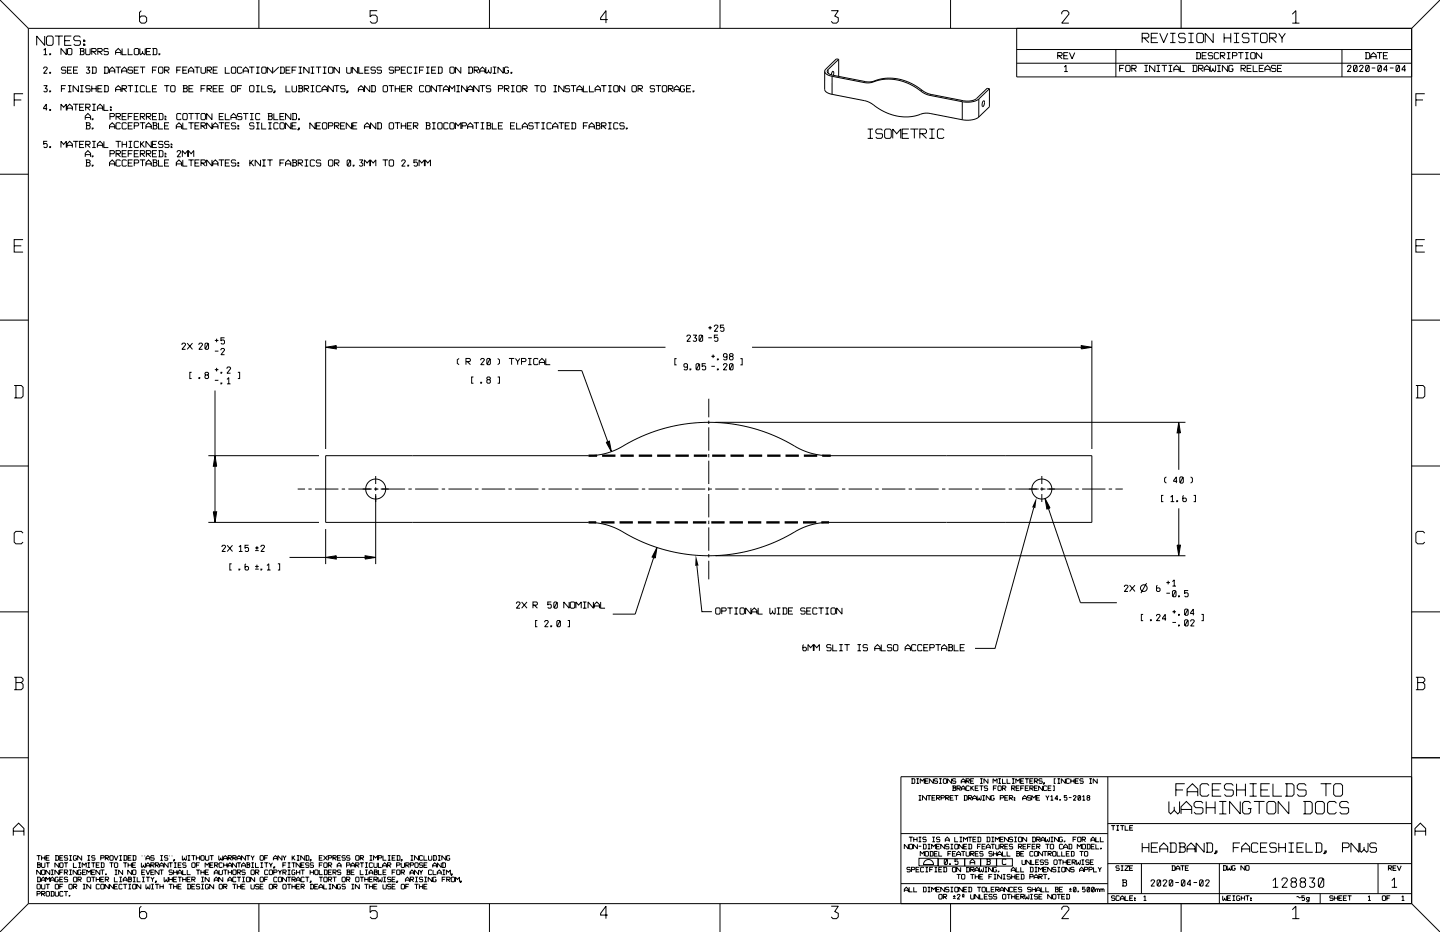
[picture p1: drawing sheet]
<svg xmlns="http://www.w3.org/2000/svg" width="432mm" height="279mm" viewBox="0 0 432 279" stroke-linecap="round" stroke-linejoin="round" font-family="sans-serif">
<g fill="none" stroke="#000" stroke-width=".3">
<path d="M0 0l8.5 8.5M8.5 8.5h414.8M8.5 8.5v262.4M13.1 15.1l.5-.6v1.9M13.1 16.4h1.1M13.4 10.8v2.8l-2.4-2.8v2.8M14.3 10.8h1.2l.4 .4v2l-.4 .4h-1.2l-.4-.4v-2zM14.9 16.1h.3v.3h-.3zM16.5 10.8h2.4M17.7 10.8v2.8M19.4 12.2h1.6M19.9 14.5v1.9l-1.6-1.9v1.9"/>
<path d="M20.2 14.8l.3-.3h.8l.3 .3v1.3l-.3 .3h-.8l-.3-.3zM21.4 10.8h-2v2.8h2M23.9 14.5h1l.3 .3-.3 .5 .3 .3v.5l-.3 .3h-1M24.1 11.2l-.4-.4h-1.2l-.4 .4v.6l.4 .4h1.4l.2 .2v.8l-.4 .4h-1.2l-.4-.4M24.1 14.5v1.9M24.1 15.3h.8M25.1 12h.3v.4h-.3zM25.1 13.2h.3v.4h-.3zM25.7 14.5v1.6l.3 .3h.8l.2-.3v-1.6M27.5 15.5h1.1l.2-.3v-.4l-.2-.3h-1.1v1.9M27.9 15.5l.9 .9M29.3 15.5h1.1l.3-.3v-.4l-.3-.3h-1.1v1.9"/>
<path d="M29.7 15.5l1 .9M32.5 14.8l-.3-.3h-.8l-.2 .3 .2 .7 1.1 .1v.5l-.3 .3h-.8l-.2-.3M34.7 16.4v-1.1l.8-.8 .8 .8v1.1M34.7 15.7h1.6M36.6 14.5v1.9h1.3M38.4 14.5v1.9h1.4M40.3 14.8l.2-.3h.8l.3 .3v1.3l-.3 .3h-.8l-.2-.3zM41.9 14.5v1.6l.3 .3 .5-.5 .6 .5 .2-.3v-1.6M42.4 3.2l-.6 .5v2.7l.6 .5h1l.6-.5v-1.1l-.6-.5h-1l-.6 .5M42.7 15.3v.6M43.9 15.5h1.1M45.2 14.5h-1.3v1.9h1.3"/>
<path d="M45.7 14.5h1.1l.2 .3v1.3l-.2 .3h-1.1M46 14.5v1.9M47.7 16.1h.2v.3h-.2zM77.6 0v8.5M113.1 3.2h-2.1v1.9l.5-.6h1.1l.5 .6v1.3l-.5 .5h-1.1l-.5-.5M146.8 0v8.5M182.2 5.9h-2.1v-.6l1.6-2.1v3.7M215.9 0v8.5M249.2 3.2h2.2l-1.1 1.6 1.1 .5v1.1l-.6 .5h-1l-.6-.5M251.5 17.8l-.7-.2-3.3 3.2-.2 .6M251.5 17.8v5.1M251.5 17.8l-3.2 3.1"/>
<path d="M285 0v8.5M304.9 14.8h118.4M304.9 19h118.4M304.9 8.5v14.6h118.4M317.2 16.7h1l.3-.7-.3-.2h-1v1.8M317.6 16.7l.9 .9M318.4 4.3v-.6l.5-.5h1.1l.5 .5v.6l-2.1 2.6h2.1M319 16.7h1.1M320.3 15.8h-1.3v1.8h1.3M320.7 15.8l.8 1.8 .8-1.8M334.6 14.8v8.3M337.1 19.6h-1.4v1.9"/>
<path d="M337.6 19.9l.2-.3h.8l.3 .3v1.3l-.3 .3h-.8l-.2-.3zM342.5 11.4h1.6l.4-.4v-.6l-.4-.4h-1.6v2.8M343.1 11.4l1.4 1.4M343.2 19.6h1M343.7 19.6v1.9M345.2 11.4h1.6M346.3 19.6v1.9l-1.6-1.9v1.9M346.8 19.6h1.1M347.2 10h-2v2.8h2M347.3 19.6v1.9M347.7 10l1.2 2.8 1.2-2.8M348.3 19.6h1.6"/>
<path d="M349.1 19.6v1.9M350.4 19.6h1.1M350.9 12.8h1.6M350.9 10h1.6M351 19.6v1.9M351.7 10v2.8M353.9 19.6v1.9h1.4M354.2 0v8.5M355.4 10.4l-.4-.4h-1.2l-.4 .4v.6l.4 .4h1.4l.2 .2v.8l-.4 .4h-1.2l-.4-.4M356.3 12.8h1.6M356.3 10h1.6M357.1 10v2.8"/>
<path d="M357.6 19.6h1l.3 .3v1.3l-.3 .3h-1M357.8 19.6v1.9M358.7 15.8h1l.3 .2v1.4l-.3 .2h-1M358.9 10.4l.4-.4h1.2l.4 .4v2l-.4 .4h-1.2l-.4-.4zM358.9 15.8v1.8M360.5 16.7h1M361.8 15.8h-1.3v1.8h1.3M362.9 19.6v1.6l.3 .3 .5-.6 .5 .6 .3-.3v-1.6M363.6 16l-.2-.2h-.8l-.3 .2v.4l.3 .3 1 .1v.6l-.2 .2h-.8l-.3-.2M363.8 10v2.8l-2.4-2.8v2.8M365 19.6h1.1M365.4 16l-.2-.2h-.8l-.3 .2v1.4l.3 .2h.8l.2-.2"/>
<path d="M365.5 19.6v1.9M365.9 16.7h1.1l.3-.3v-.4l-.3-.2h-1.1v1.8M366.3 16.7l1 .9M367.1 10v2.8M367.1 11.4h2M367.9 17.6h1.1M367.9 15.8h1.1M368.1 19.6v1.9l-1.6-1.9v1.9M368.4 15.8v1.8M369.1 10v2.8M369.6 16.7h1l.3-.3v-.4l-.3-.2h-1v1.8M369.7 19.9l-.3-.3h-.6l-.3 .3v1.3l.3 .3h.6l.3-.3v-.5"/>
<path d="M370 12.8h1.6M370 10h1.6M370.8 10v2.8M371.3 15.8h1.6M372.1 15.8v1.8M373.3 17.6h1.1M373.3 15.8h1.1M373.9 15.8v1.8M374.5 10.4l-.4-.4h-1.2l-.4 .4v.6l.4 .4h1.4l.2 .2v.8l-.4 .4h-1.2l-.4-.4M375 16l.3-.2h.8l.3 .2v1.4l-.3 .2h-.8l-.3-.2zM375 10h2.4M375.3 19.6h-1.3v1.9h1.3"/>
<path d="M375.8 19.6v1.9h1.3M376.2 10v2.8M378 10.4l.4-.4h1.2l.4 .4v2l-.4 .4h-1.2l-.4-.4zM378.3 15.8v1.8l-1.6-1.8v1.8M378.9 19.6h-1.3v1.9h1.3M380.7 11.4h1.6l.4-.4v-.6l-.4-.4h-1.6v2.8M381.3 11.4l1.4 1.4M382.6 19.9l-.3-.3h-.8l-.3 .3 .3 .6 1.1 .2v.5l-.3 .3h-.8l-.3-.3M383.4 10l1 1.4 1-1.4M384.4 19.6h-1.3v1.9h1.3M384.4 11.4v1.4M387.5 4.3l1.1-1.1v3.7"/>
<path d="M387.5 6.9h2.1M402.4 14.8v8.3M405.9 19.9l.2-.3h.6l.2 .3v1.3l-.2 .3h-.6l-.2-.3zM406.8 19.7l-.8 1.6M409.4 15.8h1l.3 .2v1.4l-.3 .2h-1M409.6 15.8v1.8M409.8 19.6h.5l.3 .3v1.3l-.3 .3h-.5l-.3-.3v-1.3zM410.4 19.7l-.8 1.6M411.1 17.6v-1l.8-.8 .8 .8v1M411.1 17h1.6M412.9 15.8h1.6M413.1 19.9l.3-.3h.5l.3 .3v1.3l-.3 .3h-.5l-.3-.3z"/>
<path d="M413.7 15.8v1.8M414.1 19.7l-.8 1.6M414.8 16.7h1.1M416.2 15.8h-1.4v1.8h1.4M418.6 19.9l.3-.3h.5l.3 .3v1.3l-.3 .3h-.5l-.3-.3zM419.5 19.7l-.8 1.6M423.3 8.5v262.4M431.8 0l-8.5 8.5M4.2 30h2.2M6.9 28.1h-2.7v3.7M13.1 20.6l.3-.5h.5l.3 .3-1.1 1.6h1.1M13.1 25.7h1.1l-.6 .8 .6 .2v.6l-.3 .2h-.5l-.3-.2"/>
<path d="M14.2 32.6h-1.1l.8-1.4v1.9M14.9 21.7h.3v.3h-.3zM14.9 27.3h.3v.2h-.3zM14.9 32.8h.3v.3h-.3zM18.3 33.1v-1.9l.8 1 .8-1v1.9M18.4 26.6h1.1M19.7 20.4l-.2-.3h-.8l-.3 .3 .3 .6 1 .2v.5l-.2 .3h-.8l-.3-.3M19.7 25.7h-1.3v1.8M20.1 33.1v-1.1l.8-.8 .8 .8v1.1M20.1 32.4h1.6M20.2 21h1.1M20.4 27.5h1"/>
<path d="M20.4 25.7h1M20.9 25.7v1.8M21.6 20.1h-1.4v1.9h1.4M21.9 31.2h1.6M22.1 21h1M22.7 31.2v1.9M23.4 20.1h-1.3v1.9h1.3M23.5 25.7v1.8l-1.6-1.8v1.8M23.9 32.2h1M24 27.5h1.1M24 25.7h1.1M24.5 25.7v1.8"/>
<path d="M25.2 31.2h-1.3v1.9h1.3M25.6 35.9v-1.1l.8-.8 .8 .8v1.1M25.6 35.2h1.6M25.7 32.2h1.1l.2-.3v-.4l-.2-.3h-1.1v1.9M25.7 36.8h1.1l.2 .3-.2 .5 .2 .3v.5l-.2 .3h-1.1M25.8 20.1h1.1l-.5 .8 .5 .3v.5l-.3 .3h-.5l-.3-.3M26 36.8v1.9M26 37.6h.8M26.1 32.2l.9 .9M27 25.9l-.2-.2h-.8l-.3 .2v.4l.3 .3 1 .1v.6l-.2 .2h-.8l-.3-.2M27.5 20.1h1.1l.2 .3v1.3l-.2 .3h-1.1M27.5 25.7v1.8"/>
<path d="M27.5 26.6h1.3M27.6 35.6h.3v.3h-.3zM27.6 38.4h.3v.3h-.3zM27.6 31.2h1.1M27.6 33.1h1.1M27.8 20.1v1.9M28.2 31.2v1.9M28.8 25.7v1.8M29.2 33.1v-1.1l.8-.8 .8 .8v1.1M29.2 32.4h1.6M29.3 26.6h1.1M30.7 25.7h-1.4v1.8h1.4"/>
<path d="M31.2 20.1h1l.3 .3v1.3l-.3 .3h-1M31.2 25.7h1l.3 .2v1.4l-.3 .2h-1M31.2 31.2v1.9h1.3M31.4 20.1v1.9M31.4 25.7v1.8M32.8 22v-1.1l.8-.8 .8 .8v1.1M32.8 38.7v-1.1l.8-.8 .8 .8v1.1M32.8 21.3h1.6M32.8 38h1.6M33 34.9h1l.3-.6-.3-.3h-1v1.9M33.1 32h.3v.3h-.3zM33.1 32.8h.3v.3h-.3z"/>
<path d="M34.7 27.5v-1l.8-.8 .8 .8v1M34.7 20.1h1.6M34.7 26.9h1.6M34.8 34.9h1.1l.2-.6-.2-.3h-1.1v1.9M35.2 34.9l.9 1M35.5 20.1v1.9M36.1 37.1l-.2-.3h-.8l-.3 .3v1.3l.3 .3h.8l.2-.3M36.5 22v-1.1l.8-.8 .8 .8v1.1M36.5 21.3h1.6M36.6 26.6h1.1l.2-.3v-.4l-.2-.2h-1.1v1.8M36.6 34.9h1.1M37 26.6l.9 .9"/>
<path d="M37.9 34h-1.3v1.9h1.3M37.9 37.1l-.2-.3h-.8l-.3 .3v1.3l.3 .3h.8l.2-.3M38.3 25.7h1.6M38.4 34.9h1.1M38.4 37.7h1.1M39.1 25.7v1.8M39.8 20.4l-.3-.3h-.8l-.3 .3v.4l.3 .2 1.1 .2v.5l-.3 .3h-.8l-.3-.3M39.8 34h-1.4v1.9M39.8 36.8h-1.4v1.9h1.4M40.3 37.7h1l.3-.6-.3-.3h-1v1.9M40.3 21h1M40.3 34.9h1"/>
<path d="M40.4 27.5h1.1M40.4 25.7h1.1M40.9 25.7v1.8M41.6 20.1h-1.3v1.9h1.3M41.6 34h-1.3v1.9h1.3M41.9 20.1h1.6M41.9 36.8h1.6M42.1 34.9h1l.3-.6-.3-.3h-1v1.9M42.5 34.9l.9 1M42.7 20.1v1.9M42.7 36.8v1.9M43.4 25.9l-.3-.2h-.8l-.2 .2v1.4l.2 .2h.8l.3-.2"/>
<path d="M43.8 38.7v-1.1l.8-.8 .8 .8v1.1M43.8 38h1.6M43.9 25.7v1.8h1.3M43.9 34.9h1.1l.2-.6-.2-.3h-1.1v1.9M44.3 34.9l.9 1M45.7 36.8h1.1l.2 .3-.2 .5 .2 .3v.5l-.2 .3h-1.1M45.7 21h1.1M45.7 26.6h1.1M45.7 34.9h1.1M46 36.8v1.9M46 37.6h.8M47 20.1h-1.3v1.9"/>
<path d="M47 25.7h-1.3v1.8h1.3M47 34h-1.3v1.9h1.3M47.5 20.4l.3-.3h.8l.3 .3v1.3l-.3 .3h-.8l-.3-.3zM47.5 34h1.1l.3 .3v1.3l-.3 .3h-1.1M47.5 36.8v1.9h1.4M47.8 34v1.9M49.2 25.7h1.6M49.4 21h1l.3-.2v-.4l-.3-.3h-1v1.9M49.4 37.7h1M49.5 34.8h.3v.3h-.3zM49.5 35.6h.3v.3h-.3zM49.8 21l.9 1"/>
<path d="M50 25.7v1.8M50.7 36.8h-1.3v1.9h1.3M51.2 25.9l.2-.2h.8l.3 .2v1.4l-.3 .2h-.8l-.2-.2zM52.9 38.7v-1.1l.8-.8 .8 .8v1.1M52.9 38h1.6M53 21h1.1M54.3 20.1h-1.3v1.9M54.3 34.3l-.2-.3h-.8l-.3 .3v1.3l.3 .3h.8l.2-.3M54.8 25.7h1.1l.2 .2-.2 .6 .2 .2v.6l-.2 .2h-1.1M54.8 34.3l.3-.3h.8l.2 .3v1.3l-.2 .3h-.8l-.3-.3zM54.8 36.8v1.9h1.3M54.8 21h1.1"/>
<path d="M55.1 25.7v1.8M55.1 26.5h.8M56.1 20.1h-1.3v1.9h1.3M56.5 22v-1.1l.8-.8 .8 .8v1.1M56.5 21.3h1.6M56.5 34h1.6M56.5 36.8h1.6M56.6 26.6h1.1M57.3 34v1.9M57.3 36.8v1.9M58 25.7h-1.4v1.8h1.4M58.3 20.1h1.6"/>
<path d="M58.3 34h1.6M58.5 37.7h1M59.1 20.1v1.9M59.1 34v1.9M59.8 36.8h-1.3v1.9h1.3M60.3 20.1v1.6l.2 .3h.8l.3-.3v-1.6M60.3 34.3l.2-.3h.8l.3 .3v1.3l-.3 .3h-.8l-.2-.3zM60.3 37.7h1l.3-.6-.3-.3h-1v1.9M60.3 26.6h1M60.7 37.7l.9 1M61.6 25.7h-1.3v1.8M62.1 21h1.1l.2-.6-.2-.3h-1.1v1.9"/>
<path d="M62.1 26.6h1.1l.2-.7-.2-.2h-1.1v1.8M62.5 21l.9 1M62.5 26.6l.9 .9M63.6 34v1.9l-1.6-1.9v1.9M63.6 36.8v1.9l-1.6-1.9v1.9M63.8 38.7v-1.1l.8-.8 .8 .8v1.1M63.8 38h1.6M63.9 21h1.1M63.9 26.6h1.1M65.2 20.1h-1.3v1.9h1.3M65.2 25.7h-1.3v1.8h1.3M65.6 36.8h1.6"/>
<path d="M65.7 26.6h1.1M65.7 34.9h1.1M66.4 36.8v1.9M67.1 25.7h-1.4v1.8h1.4M67.1 34h-1.4v1.9h1.4M67.6 20.1v1.9h1.3M67.6 34v1.9h1.3M67.6 37.7h1M68.9 36.8h-1.3v1.9h1.3M69.2 35.9v-1.1l.8-.8 .8 .8v1.1M69.2 35.2h1.6M69.4 25.9l.2-.2h.8l.3 .2v1.4l-.3 .2h-.8l-.2-.2z"/>
<path d="M69.6 20.1h.8l.3 .3v1.3l-.3 .3h-.8l-.2-.3v-1.3zM70.7 37.1l-.3-.3h-.8l-.2 .7 .2 .2h1l.1 .7-.3 .3h-.8l-.2-.3M71.2 26.6h1.1M71.3 37.6h.3v.3h-.3zM71.3 38.4h.3v.3h-.3zM72.5 20.4l-.2-.3h-.8l-.3 .3v1.3l.3 .3h.8l.2-.3M72.5 25.7h-1.3v1.8M72.5 34.3l-.2-.3h-.8l-.3 .3 .3 .6 1 .2v.5l-.2 .3h-.8l-.3-.3M72.9 22v-1.1l.8-.8 .8 .8v1.1M72.9 21.3h1.6M72.9 34h1.6M73.7 34v1.9"/>
<path d="M74.7 20.1h1.6M74.8 25.9l.3-.2h.8l.3 .2v1.4l-.3 .2h-.8l-.3-.2zM75 34h1M75 35.9h1M75.5 20.1v1.9M75.5 34v1.9M76.2 37.1l-.3-.3h-.8l-.3 .7 .3 .2h.9l.2 .7-.3 .3h-.8l-.3-.3M76.8 20.1h1.1M76.8 22h1.1M76.8 27.5h1.1M76.8 25.7h1.1M76.8 36.8h1.1"/>
<path d="M76.8 38.7h1.1M77.3 20.1v1.9M77.3 25.7v1.8M77.3 36.8v1.9M78 34.3l-.3-.3h-.8l-.2 .3v1.3l.2 .3h.8l.3-.3M78.5 20.4l.2-.3h.8l.3 .3v1.3l-.3 .3h-.8l-.2-.3zM78.5 25.7v1.8h1.3M78.5 36.8v1.9h1.3M80.3 34h1.1l.2 .3-.2 .5 .2 .3v.5l-.2 .3h-1.1M80.4 36.8h1.1M80.4 38.7h1.1M80.6 34v1.9"/>
<path d="M80.6 34.8h.8M81 36.8v1.9M81.6 25.9l-.2-.2h-.8l-.3 .2v.4l.3 .3 1 .1v.6l-.2 .2h-.8l-.3-.2M81.8 20.1v1.9l-1.6-1.9v1.9M82.1 34v1.9h1.3M82.2 27.3h.3v.2l-.5 .3zM83.4 37.1l-.2-.3h-.8l-.3 .3v1.3l.3 .3h.8l.2-.3M83.6 20.1l-1.6 1.6M83.9 20.1h1.1l.3 .3v1.3l-.3 .3h-1.1M83.9 34.9h1.1M84.2 20.1v1.9M84.2 36.8h.8l.3 .3v1.3l-.3 .3h-.8l-.3-.3v-1.3z"/>
<path d="M85.3 34h-1.4v1.9h1.4M85.8 25.7v1.8h1.3M85.8 21h1M87.1 20.1h-1.3v1.9h1.3M87.2 34v1.9l-1.6-1.9v1.9M87.2 36.8v1.9l-1.6-1.9v1.9M87.6 25.7v1.6l.2 .2h.8l.3-.2v-1.6M87.6 34h1l.3 .3v1.3l-.3 .3h-1M87.6 21h1M87.6 37.7h1M87.8 34v1.9M88.9 20.1h-1.3v1.9"/>
<path d="M88.9 36.8h-1.3v1.9h1.3M89.4 25.7h1.1l.2 .2-.2 .6 .2 .2v.6l-.2 .2h-1.1M89.5 35.6h.3v.3h-.3zM89.5 38.4h.3v.3l-.5 .2zM89.5 20.1h1.1M89.5 22h1.1M89.7 25.7v1.8M89.7 26.5h.8M90.1 20.1v1.9M91.2 26.6h1.1l.2-.3v-.4l-.2-.2h-1.1v1.8M91.6 26.6l.9 .9M92.7 20.1v1.9l-1.6-1.9v1.9"/>
<path d="M93.2 20.1h1M93.2 22h1M93.2 27.5h1M93.2 25.7h1M93.7 20.1v1.9M93.7 25.7v1.8M94.5 36.8v1.9l-1.6-1.9v1.9M94.7 20.1h1.6M94.9 37.7h1M95.5 20.1v1.9M96.2 25.9l-.3-.2h-.8l-.2 .2v1.4l.2 .2h.8l.3-.2M96.2 36.8h-1.3v1.9h1.3"/>
<path d="M96.5 27.5v-1l.8-.8 .8 .8v1M96.5 26.9h1.6M96.7 37.1l.2-.3h.8l.3 .3v1.3l-.3 .3h-.8l-.2-.3zM96.8 20.1h1.1M96.8 22h1.1M97.3 20.1v1.9M98.5 20.4l.3-.3h.8l.2 .3v1.3l-.2 .3h-.8l-.3-.3zM98.5 37.7h1.1l.2-.6-.2-.3h-1.1v1.9M100 25.7v1.8l-1.6-1.8v1.8M100.2 25.7h1.6M100.3 37.7h1.1l.2-.6-.2-.3h-1.1v1.9M100.7 37.7l.9 1"/>
<path d="M101 25.7v1.8M101.8 20.1v1.9l-1.6-1.9v1.9M102.1 37.7h1.1M103.5 25.9l-.3-.2h-.8l-.3 .2v.4l.3 .3 1.1 .1v.6l-.3 .2h-.8l-.3-.2M103.5 36.8h-1.4v1.9h1.4M104 20.1v1.6l.2 .3h.8l.3-.3v-1.6M104.1 27.3h.3v.2l-.6 .3zM105.4 36.8v1.9l-1.6-1.9v1.9M105.8 37.7h1M107.1 36.8h-1.3v1.9h1.3M107.2 20.1v1.9l-1.6-1.9v1.9M107.5 27.5v-1l.8-.8 .8 .8v1"/>
<path d="M107.5 26.9h1.6M107.6 20.1v1.9h1.3M109.3 38.7v-1.1l.8-.8 .8 .8v1.1M109.3 38h1.6M109.4 21h1.1M110.7 20.1h-1.3v1.9h1.3M110.9 25.7v1.8l-1.6-1.8v1.8M111.2 25.7h1.1l.3 .2v1.4l-.3 .2h-1.1M111.5 25.7v1.8M112.6 20.4l-.3-.3h-.8l-.3 .3 .3 .6 1.1 .2v.5l-.3 .3h-.8l-.3-.3M112.7 36.8v1.9l-1.6-1.9v1.9M113.1 36.8h1l.3 .3v1.3l-.3 .3h-1"/>
<path d="M113.3 36.8v1.9M114.4 20.4l-.3-.3h-.8l-.2 .3 .2 .6 1.1 .2v.5l-.3 .3h-.8l-.2-.3M114.9 25.9l.2-.2h.8l.3 .2v1.4l-.3 .2h-.8l-.2-.2zM116.6 25.7h1.6M116.7 37.1l.3-.3h.8l.2 .3v1.3l-.2 .3h-.8l-.3-.3zM117.4 25.7v1.8M118 20.4l-.2-.3h-.8l-.3 .3v.4l.3 .2 1 .2v.5l-.2 .3h-.8l-.3-.3M118.4 36.8h1.6M118.5 21h1.1l.2-.6-.2-.3h-1.1v1.9M118.5 25.7v1.8M118.5 26.6h1.3M119.2 36.8v1.9"/>
<path d="M119.8 25.7v1.8M120.3 36.8v1.9M120.3 21h1.1M120.3 26.6h1.1M120.3 37.7h1.4M121.7 20.1h-1.4v1.9h1.4M121.7 25.7h-1.4v1.8h1.4M121.7 36.8v1.9M122.2 26.6h1l.3-.3v-.4l-.3-.2h-1v1.8M122.2 37.7h1M122.6 26.6l.9 .9M123.5 20.4l-.3-.3h-.8l-.2 .3v1.3l.2 .3h.8l.3-.3"/>
<path d="M123.5 36.8h-1.3v1.9h1.3M124 37.7h1l.3-.6-.3-.3h-1v1.9M124.1 20.1h1.1M124.1 22h1.1M124.4 37.7l.9 1M124.6 20.1v1.9M125.8 21h1.1M127.1 20.1h-1.3v1.9M127.1 25.9l-.2-.2h-.8l-.3 .2v1.4l.3 .2h.8l.2-.2M127.6 25.9l.3-.2h.8l.2 .2v1.4l-.2 .2h-.8l-.3-.2zM127.6 36.8h1.1l.2 .3-.2 .5 .2 .3v.5l-.2 .3h-1.1M127.7 20.1h1.1"/>
<path d="M127.7 22h1.1M127.9 36.8v1.9M127.9 37.6h.8M128.3 20.1v1.9M129.4 21h1.1M129.6 36.8h1M129.6 38.7h1M130.1 36.8v1.9M130.8 20.1h-1.4v1.9h1.4M130.9 25.7v1.8l-1.6-1.8v1.8M131.1 25.7h1.6M131.3 20.1h1l.3 .3v1.3l-.3 .3h-1"/>
<path d="M131.5 20.1v1.9M131.5 36.8h.8l.3 .3v1.3l-.3 .3h-.8l-.2-.3v-1.3zM131.9 25.7v1.8M132.9 27.5v-1l.8-.8 .8 .8v1M132.9 26.9h1.6M134.4 37.1l-.3-.3h-.8l-.2 .3v1.3l.2 .3h.8l.3-.3M134.8 27.5v-1.8l.8 .9 .8-.9v1.8M134.9 20.4l.3-.3h.8l.2 .3v1.3l-.2 .3h-.8l-.3-.3zM134.9 37.1l.3-.3h.8l.2 .3v1.3l-.2 .3h-.8l-.3-.3zM136.6 38.7v-1.9l.8 .9 .8-.9v1.9M136.8 27.5h1.1M136.8 25.7h1.1"/>
<path d="M137.4 25.7v1.8M138.2 20.1v1.9l-1.6-1.9v1.9M138.5 37.7h1.1l.3-.6-.3-.3h-1.1v1.9M140 25.7v1.8l-1.6-1.8v1.8M140.2 27.5v-1l.8-.8 .8 .8v1M140.2 38.7v-1.1l.8-.8 .8 .8v1.1M140.2 26.9h1.6M140.2 38h1.6M140.4 20.1h1l.3 .3v1.3l-.3 .3h-1M140.6 20.1v1.9M142 36.8h1.6M142.2 21h1l.3-.2v-.4l-.3-.3h-1v1.9"/>
<path d="M142.6 21l.9 1M142.8 36.8v1.9M143.6 25.7v1.8l-1.6-1.8v1.8M143.9 22v-1.1l.8-.8 .8 .8v1.1M143.9 21.3h1.6M143.9 25.7h1.6M144.1 36.8h1.1M144.1 38.7h1.1M144.7 25.7v1.8M144.7 36.8v1.9M145.7 20.1v1.6l.2 .3 .6-.6 .5 .6 .3-.3v-1.6M145.8 36.8h1.1l.2 .3-.2 .5 .2 .3v.5l-.2 .3h-1.1"/>
<path d="M146.1 36.8v1.9M146.1 37.6h.8M146.5 20.9v.5M147.1 25.9l-.2-.2h-.8l-.3 .2 .3 .7 1 .1v.6l-.2 .2h-.8l-.3-.2M147.6 36.8v1.9h1.4M147.8 20.1h1M147.8 22h1M148.3 20.1v1.9M149.5 26.6h1l.3-.3v-.4l-.3-.2h-1v1.8M149.5 37.7h1M150.8 36.8h-1.3v1.9h1.3M150.9 20.1v1.9l-1.6-1.9v1.9"/>
<path d="M151.3 26.6h1l.3-.7-.3-.2h-1v1.8M151.7 26.6l.9 .9M152.1 21.2h.5M152.5 20.4l-.3-.3h-.7l-.2 .3v1.3l.2 .3h.7l.3-.3v-.5M153.1 37.7h1.1M153.2 21.7h.3v.3h-.3zM153.2 27.5h1.1M153.2 25.7h1.1M153.8 25.7v1.8M154.4 36.8h-1.3v1.9h1.3M154.9 25.9l.3-.2h.8l.2 .2v1.4l-.2 .2h-.8l-.3-.2zM154.9 36.8v1.9h1.3"/>
<path d="M156.6 38.7v-1.1l.8-.8 .8 .8v1.1M156.6 38h1.6M156.7 26.6h1.1l.3-.7-.3-.2h-1.1v1.8M157.1 26.6l1 .9M159.9 37.1l-.3-.3h-.8l-.2 .7 .2 .2h1l.1 .7-.3 .3h-.8l-.2-.3M160.2 25.7h1.6M160.2 36.8h1.6M161 25.7v1.8M161 36.8v1.9M162.2 25.9l.3-.2h.8l.2 .2v1.4l-.2 .2h-.8l-.3-.2zM162.3 36.8h1.1M162.3 38.7h1.1"/>
<path d="M162.9 36.8v1.9M165.3 37.1l-.2-.3h-.8l-.3 .3v1.3l.3 .3h.8l.2-.3M165.7 38.7v-1.1l.8-.8 .8 .8v1.1M165.7 38h1.6M166 27.5h1M166 25.7h1M166.5 25.7v1.8M167.5 36.8h1.6M168.3 36.8v1.9M169.1 25.7v1.8l-1.6-1.8v1.8M169.5 37.7h1M170.8 25.9l-.3-.2h-.8l-.2 .2 .2 .7 1.1 .1v.6l-.3 .2h-.8l-.2-.2"/>
<path d="M170.8 36.8h-1.3v1.9h1.3M171.2 25.7h1.6M171.3 36.8h1.1l.2 .3v1.3l-.2 .3h-1.1M171.6 36.8v1.9M172 25.7v1.8M173 27.5v-1l.8-.8 .8 .8v1M173 26.9h1.6M174.9 25.7v1.8h1.4M174.9 37.7h1.1M176.3 36.8h-1.4v1.9M176.6 38.7v-1.1l.8-.8 .8 .8v1.1M176.6 38h1.6"/>
<path d="M176.8 25.7v1.8h1.3M178.4 27.5v-1l.8-.8 .8 .8v1M178.4 26.9h1.6M178.6 36.8h1l.3 .3-.3 .5 .3 .3v.5l-.3 .3h-1M178.8 36.8v1.9M178.8 37.6h.8M180.3 25.7h1.6M180.4 37.7h1.1l.2-.6-.2-.3h-1.1v1.9M180.8 37.7l.9 1M181.1 25.7v1.8M182.3 27.5h1.1M182.3 25.7h1.1"/>
<path d="M182.3 36.8h1.1M182.3 38.7h1.1M182.9 25.7v1.8M182.9 36.8v1.9M184 25.9l.3-.2h.8l.3 .2v1.4l-.3 .2h-.8l-.3-.2zM185.4 37.1l-.3-.3h-.8l-.3 .3v1.3l.3 .3h.8l.3-.3M187.2 37.1l-.3-.3h-.8l-.2 .7 .2 .2h1l.1 .7-.3 .3h-.8l-.2-.3M187.3 25.7v1.8l-1.6-1.8v1.8M187.8 38.4h.3v.3h-.3zM189.5 25.9l.3-.2h.8l.2 .2v1.4l-.2 .2h-.8l-.3-.2zM191.3 26.6h1.1l.2-.7-.2-.2h-1.1v1.8M191.7 26.6l.9 .9"/>
<path d="M196.3 25.9l-.3-.2h-.8l-.2 .2v.4l.2 .3 1.1 .1v.6l-.3 .2h-.8l-.2-.2M196.6 25.7h1.6M197.4 25.7v1.8M198.6 25.9l.3-.2h.8l.2 .2v1.4l-.2 .2h-.8l-.3-.2zM200.4 26.6h1.1l.2-.3v-.4l-.2-.2h-1.1v1.8M200.8 26.6l.9 .9M202.1 27.5v-1l.8-.8 .8 .8v1M202.1 26.9h1.6M204.9 26.7h.5M205.3 25.9l-.3-.2h-.7l-.2 .2v1.4l.2 .2h.7l.3-.2v-.6M205.9 26.6h1M207.2 25.7h-1.3v1.8h1.3"/>
<path d="M207.8 27.3h.3v.2h-.3zM247.3 21.4v5.4a2.35 2.35 0 0 0 2.2 1.5M247.3 21.4a2.36 2.36 0 0 0 2.2 1.5M248.3 20.9a.89 .89 0 0 0-.1 .9 .89 .89 0 0 0 .8 .5l10.5 2.2M248.3 20.9v1M249.3 22.4a.64 .64 0 0 1 0-.6 .64 .64 0 0 1 .7-.3l-.1 1.1M249.5 28.3l9.7 1.9a17.9 17.9 0 0 1 5.2 2.9l2.7 1.2 2.7 .6 2.7 .1 2.6-.4a6.2 6.2 0 0 1 3.8-.6l9.6 1.9M249.5 22.9v5.4M249.5 22.9l9.7 1.9M259.5 24.5l-.3 .3M260.2 38.7h1.6M261 38.7v2.8"/>
<path d="M262 24.5l-1.5 .3h-1.3M262 24.5l3.5-.8 3.6 .3 3.6 1.2 3.4 2.1M262.3 24.2l-1.5 .4-1.3-.1M262.3 24.2l3.5-.8 3.6 .3 3.6 1.2 3.4 2.1M262.3 24.2l-.3 .3M264.6 39.1l-.4-.4h-1.2l-.4 .4v.6l.4 .4h1.4l.2 .2v.8l-.4 .4h-1.2l-.4-.4M265.3 39.1l.4-.4h1.2l.4 .4v2l-.4 .4h-1.2l-.4-.4zM272.5 38.7h-2v2.8h2M273 38.7h2.4M274.2 38.7v2.8M276.1 27.3l1.2 .8 1.6 .5M276.4 27l1.2 .8 1.6 .5"/>
<path d="M276.4 27l-.3 .3M278.7 38.7h1.6M278.9 28.6l9.7 1.9M279.2 28.3l-.3 .3M279.5 38.7v2.8M283.1 39.1l-.4-.4h-1.2l-.4 .4v2l.4 .4h1.2l.4-.4M288.6 30.5l-.1 5.4M293.5 35.1a6.4 6.4 0 0 1-5 .8M293.5 29.7a6.4 6.4 0 0 1-4.9 .8M293.5 29.7v5.4M294.8 30.3l.1-.1a1.18 1.18 0 0 1-.3 1.8l-.1-.7zM296.7 26.6l-.7-.1-3.2 3a5 5 0 0 1-3.9 .7l-9.7-1.9"/>
<path d="M296.7 26.6v5.4l-3.2 3.1M296.7 26.6l-3.2 3.1M319.1 20.1l.6-.5v1.9M319.1 21.5h1.1M335.7 20.5h1.1M339.4 20.5h1l.3-.6-.3-.3h-1v1.9M339.8 20.5l.9 1M343.2 21.5h1M346.8 21.5h1.1M350.4 21.5h1.1M352 21.5v-1.1l.8-.8 .8 .8v1.1M352 20.8h1.6"/>
<path d="M359.4 20.5h1.1l.2-.2v-.4l-.2-.3h-1.1v1.9M359.8 20.5l.9 1M361.1 21.5v-1.1l.8-.8 .8 .8v1.1M361.1 20.8h1.6M363.7 20.4v.5M365 21.5h1.1M369.3 20.7h.5M372.1 20.5h1.1l.3-.6-.3-.3h-1.1v1.9M372.5 20.5l1 1M374 20.5h1M377.6 20.5h1.1M379.3 21.5v-1.1l.8-.8 .8 .8v1.1"/>
<path d="M379.3 20.8h1.6M383.1 20.5h1M404 20.1l.3-.5h.5l.3 .3-1.1 1.6h1.1M407.7 20.1l.3-.5h.5l.3 .3-1.1 1.6h1.1M411.3 20.4h1.1M416 20.9h-1l.8-1.3v1.9M416.8 20.4h1.1M421.5 20.9h-1.1l.8-1.3v1.9M424.6 30h2.1M427.2 28.1h-2.6v3.7M0 52.2h8.5M14.2 42.4h-1.1v.9l.3-.3h.5l.3 .3v.7l-.3 .2h-.5l-.3-.2"/>
<path d="M14.9 44h.3v.2h-.3zM18.3 44.2v-1.8l.8 .9 .8-.9v1.8M20.1 44.2v-1l.8-.8 .8 .8v1M20.1 43.6h1.6M21.9 42.4h1.6M22.7 42.4v1.8M23.9 43.3h1M25.2 42.4h-1.3v1.8h1.3M25.6 47v-1.1l.8-.8 .8 .8v1.1M25.6 46.4h1.6M25.7 43.3h1.1l.2-.7-.2-.2h-1.1v1.8M25.7 47.9h1.1l.2 .3-.2 .5 .2 .3v.5l-.2 .3h-1.1"/>
<path d="M26 47.9v1.9M26 48.7h.8M26.1 43.3l.9 .9M27.6 46.8h.3v.2h-.3zM27.6 49.5h.3v.3h-.3zM27.6 42.4h1.1M27.6 44.2h1.1M28.2 42.4v1.8M29.2 44.2v-1l.8-.8 .8 .8v1M29.2 43.6h1.6M31.2 42.4v1.8h1.3M32.8 49.8v-1.1l.8-.8 .8 .8v1.1"/>
<path d="M32.8 49.1h1.6M33 46.1h1l.3-.7-.3-.3h-1v1.9M34.7 42.4h1.6M34.8 46.1h1.1l.2-.7-.2-.3h-1.1v1.9M35.2 46.1l.9 .9M35.5 42.4v1.8M36.1 48.2l-.2-.3h-.8l-.3 .3v1.3l.3 .3h.8l.2-.3M36.6 42.4v1.8M36.6 43.3h1.3M36.6 46.1h1.1M37.9 42.4v1.8M37.9 45.1h-1.3v1.9h1.3"/>
<path d="M37.9 48.2l-.2-.3h-.8l-.3 .3v1.3l.3 .3h.8l.2-.3M38.4 46.1h1.1M38.4 48.9h1.1M38.6 42.4h1M38.6 44.2h1M39.1 42.4v1.8M39.8 45.1h-1.4v1.9M39.8 47.9h-1.4v1.9h1.4M40.3 48.9h1l.3-.7-.3-.3h-1v1.9M40.3 46.1h1M41.6 42.6l-.3-.2h-.8l-.2 .2v1.4l.2 .2h.8l.3-.2M41.6 45.1h-1.3v1.9h1.3"/>
<path d="M41.9 47.9h1.6M42.1 46.1h1l.3-.7-.3-.3h-1v1.9M42.2 42.4v1.8M42.4 43.2l1 1M42.5 46.1l.9 .9M42.7 47.9v1.9M43.2 42.4l-1 1M43.8 49.8v-1.1l.8-.8 .8 .8v1.1M43.8 49.1h1.6M43.9 46.1h1.1l.2-.7-.2-.3h-1.1v1.9M44.3 46.1l.9 .9M45.4 42.4v1.8l-1.6-1.8v1.8"/>
<path d="M45.7 47.9h1.1l.2 .3-.2 .5 .2 .3v.5l-.2 .3h-1.1M45.7 43.3h1.1M45.7 46.1h1.1M46 47.9v1.9M46 48.7h.8M47 42.4h-1.3v1.8h1.3M47 45.1h-1.3v1.9h1.3M47.5 45.1h1.1l.3 .3v1.4l-.3 .2h-1.1M47.5 47.9v1.9h1.4M47.8 45.1v1.9M48.9 42.6l-.3-.2h-.8l-.3 .2 .3 .7 1.1 .1v.6l-.3 .2h-.8l-.3-.2M49.4 48.9h1"/>
<path d="M49.5 45.9h.3v.3h-.3zM49.5 46.8h.3v.2h-.3zM50.7 42.6l-.3-.2h-.8l-.2 .6 .2 .3h1l.1 .7-.3 .2h-.8l-.2-.2M50.7 47.9h-1.3v1.9h1.3M51.3 43.2h.3v.2h-.3zM51.3 44h.3v.2h-.3zM52.9 49.8v-1.1l.8-.8 .8 .8v1.1M52.9 49.1h1.6M53.1 45.7l.3-.6h.5l.3 .3-1.1 1.6h1.1M54.7 47v-1.9l.8 1 .8-1v1.9M54.8 47.9v1.9h1.3M56.5 47v-1.9l.8 1 .8-1v1.9"/>
<path d="M56.5 47.9h1.6M57.3 47.9v1.9M58.5 48.9h1M59.8 47.9h-1.3v1.9h1.3M60.3 48.9h1l.3-.7-.3-.3h-1v1.9M60.7 48.9l.9 .9M63.6 47.9v1.9l-1.6-1.9v1.9M63.8 49.8v-1.1l.8-.8 .8 .8v1.1M63.8 49.1h1.6M65.6 47.9h1.6M66.4 47.9v1.9M67.6 48.9h1"/>
<path d="M68.9 47.9h-1.3v1.9h1.3M70.7 48.2l-.3-.3h-.8l-.2 .7 .2 .3h1l.1 .6-.3 .3h-.8l-.2-.3M71.3 48.7h.3v.3h-.3zM71.3 49.5h.3v.3h-.3zM74.9 47.9v1.9M75.2 48.7l.9 1.1M76 47.9l-1.1 1.1M78.1 47.9v1.9l-1.6-1.9v1.9M78.6 47.9h1.1M78.6 49.8h1.1M79.1 47.9v1.9M80.2 47.9h1.6"/>
<path d="M81 47.9v1.9M83.9 48.9h1.1M85.3 47.9h-1.4v1.9M85.6 49.8v-1.1l.8-.8 .8 .8v1.1M85.6 49.1h1.6M87.6 47.9h1l.3 .3-.3 .5 .3 .3v.5l-.3 .3h-1M87.8 47.9v1.9M87.8 48.7h.8M89.4 48.9h1.1l.2-.7-.2-.3h-1.1v1.9M89.8 48.9l.9 .9M91.3 47.9h1.1M91.3 49.8h1.1"/>
<path d="M91.9 47.9v1.9M94.4 48.2l-.3-.3h-.8l-.3 .3v1.3l.3 .3h.8l.3-.3M96.2 48.2l-.3-.3h-.8l-.2 .3 .2 .7 1.1 .1v.5l-.3 .3h-.8l-.2-.3M98.5 48.2l.3-.3h.8l.2 .3v1.3l-.2 .3h-.8l-.3-.3zM100.3 48.9h1.1l.2-.7-.2-.3h-1.1v1.9M100.7 48.9l.9 .9M104.4 47.9h.5l.3 .3v1.3l-.3 .3h-.5l-.3-.3v-1.3zM105 48.1l-.8 1.6M105.9 49.5h.3v.3h-.3zM107.7 47.9h1.1l-.5 .8 .5 .3v.5l-.3 .3h-.5l-.3-.3M109.3 49.8v-1.9l.8 1 .8-1v1.9M111.1 49.8v-1.9l.8 1 .8-1v1.9"/>
<path d="M114.7 47.9h1.6M115.5 47.9v1.9M116.7 48.2l.3-.3h.8l.2 .3v1.3l-.2 .3h-.8l-.3-.3zM120.5 48.5l.2-.6h.6l.2 .3-1 1.6h1M122.3 49.5h.3v.3h-.3zM125.2 47.9h-1.1v1l.3-.3h.5l.3 .3v.6l-.3 .3h-.5l-.3-.3M125.7 49.8v-1.9l.8 1 .8-1v1.9M127.5 49.8v-1.9l.8 1 .8-1v1.9M260.2 41.5h1.6M267.7 41.5v-2.8l1.2 1.4 1.2-1.4v2.8M270.5 40.1h1.6M275.8 40.1h1.6l.4-.4v-.6l-.4-.4h-1.6v2.8"/>
<path d="M276.4 40.1l1.4 1.4M278.7 41.5h1.6M423.3 52.2h8.5M4.2 73.7h2.2M6.9 71.8h-2.7v3.8h2.7M424.6 73.7h2.1M427.2 71.8h-2.6v3.8h2.6M0 96h8.5M212.4 98.3h1.1M212.9 97.7v1.1M214.2 98l.3-.5h.5l.3 .2-1.1 1.6h1.1M217.1 97.5h-1.1v.9l.3-.3h.5l.3 .3v.7l-.3 .2h-.5l-.3-.2"/>
<path d="M423.3 96h8.5M4.2 115.6h2.2l.5 .5v2.7l-.5 .5h-2.2M4.8 115.6v3.7M54.6 103.4l.2-.5h.6l.2 .2-1 1.6h1M56.1 102.9l1.6 1.8M57.5 111.6h-.6v1.9h.6M57.7 102.9l-1.6 1.8M59.6 103.4l.3-.5h.5l.3 .2-1.1 1.6h1.1M59.6 113.2h.3v.3h-.3zM61.5 103.1l.2-.2h.6l.2 .2v1.4l-.2 .2h-.6l-.2-.2zM61.7 112.4l-.2-.2 .2-.6h.6l.2 .3-.2 .5 .2 .3v.5l-.2 .3h-.6l-.2-.3v-.5l.2-.3h.6M62.4 103l-.8 1.6"/>
<path d="M64.4 102.1h1.1M64.4 105.3h1.1M64.4 110.8h1.1M64.4 114h1.1M64.5 117.1v19.5M65 101.5v1.1M65 110.3v1.1M66.2 105l.3-.5h.5l.3 .2-1.1 1.6h1.1M66.2 111.6h.3v.3h-.3zM66.2 114.8h.3v.3h-.3zM67.3 101.3h-1.1v.9l.3-.3h.5l.3 .3v.7l-.3 .2h-.5l-.3-.2M68.1 110.5l.2-.5h.6l.2 .3-1 1.6h1"/>
<path d="M68.1 113.7l.5-.5v1.9M68.1 115.1h1M71.3 111.6h.6v1.9h-.6M97.7 104.1l3.1-.5v1zM97.7 102.1v32.5M100.8 104.1h98.8M137.7 107.5l-.6 .4v1l.6 .4M139.7 108.4h1.1l.3-.7-.3-.2h-1.1v1.8M140.1 108.4l1 .9M142 113h-.6v1.9h.6M144.2 108l.2-.5h.6l.2 .2-1 1.6h1M144.2 114.6h.2v.3h-.2z"/>
<path d="M146 107.7l.2-.2h.6l.2 .2v1.4l-.2 .2h-.6l-.2-.2zM146.2 113.8l-.2-.5 .2-.3h.6l.2 .3-.2 .5 .2 .3v.5l-.2 .3h-.6l-.2-.3v-.5l.2-.3h.6M146.9 107.6l-.8 1.6M149.2 107.5l.6 .4v1l-.6 .4M149.2 113h.6v1.9h-.6M152.6 107.5h1.6M153.4 107.5v1.8M154.6 107.5l.6 .9 .7-.9M155.2 108.4v.9M156.4 108.4h1l.3-.3v-.4l-.3-.2h-1v1.8M158.3 107.5h1.1M158.3 109.3h1.1"/>
<path d="M158.9 107.5v1.8M161.4 107.7l-.3-.2h-.8l-.3 .2v1.4l.3 .2h.8l.3-.2M161.7 109.3v-1l.8-.8 .8 .8v1M161.7 108.7h1.6M163.7 107.5v1.8h1.3M167.3 111.1h7.2l7.7 21.3M202.9 107.5h-.5v1.9h.5M206 101l.3-.5h.5l.3 .2-1.1 1.6h1.1M206.1 109.8l-.2 .3h-.6l-.2-.3v-.5l.2-.3h.6l.2 .3v1.3l-.2 .3h-.6l-.2-.3M206.9 110.6h.3v.3h-.3zM207.8 100.5h1.1l-.6 .8 .6 .2v.6l-.3 .2h-.5l-.3-.2M208.7 109.3l.3-.3h.5l.3 .3v1.3l-.3 .3h-.5l-.3-.3z"/>
<path d="M209.6 100.7l.3-.2h.5l.3 .2v1.4l-.3 .2h-.5l-.3-.2zM209.7 109.1l-.8 1.7M210.6 100.6l-.8 1.6M211.6 109h-1.1v1l.3-.3h.5l.3 .3v.6l-.3 .3h-.5l-.3-.3M212.4 101.3h1.1M212.5 119.5v5.6M213.3 106.8h1.1M213.3 109.8h1.1M213.8 106.3v1.1M215.1 107.6h.3v.3h-.3zM215.1 110.6h.3v.3h-.3zM215.3 100.5h-1.1v.9l.3-.3h.5l.3 .3v.7l-.3 .2h-.5l-.3-.2"/>
<path d="M216.9 109.6l.3-.6h.5l.3 .3-1.1 1.6h1.1M218 106.8l-.3 .3h-.5l-.3-.3v-.5l.3-.3h.5l.3 .3v1.3l-.3 .3h-.5l-.3-.3M218.8 109.3l.2-.3h.6l.2 .3v1.3l-.2 .3h-.6l-.2-.3zM219 106.8l-.2-.5 .2-.3h.6l.2 .3-.2 .5 .2 .3v.5l-.2 .3h-.6l-.2-.3v-.5l.2-.3h.6M219.7 109.1l-.8 1.7M222 107.5h.6v1.9h-.6M225.5 104.1h98.7M324.2 103.6l3.2 .5-3.2 .5zM327.4 102.1v32.5M424.6 115.6h2.1l.5 .5v2.7l-.5 .5h-2.1M425.1 115.6v3.7M0 139.7h8.5"/>
<path d="M62.5 136.6h33.2M64.5 136.6l.5 3.2h-1zM64.5 139.8v13.6M97.7 136.6l80.3-.1 2.7-.3 2.9-.9 9.5-4.8 7.1-2.4 4.2-.8 4.2-.5 4-.2 4.5 .2 5.7 .9 5.5 1.5 5.1 2 7.8 4 2.9 .9 2.7 .4 80.6 .1v20l-80.3 .1-3 .4-2.6 .8-9.1 4.6-4 1.5-3.6 1.1-4.1 .8-4.2 .6-4.3 .1-4.5-.2-5.4-.9-5.5-1.4-5.8-2.4-6.9-3.6-2.8-.9-3-.5-80.6-.1zM181.8 132.6l.9-.4 .6 3.2zM212.5 126.1v1M212.5 128.1v7M212.5 136.1v1M212.5 138.1v7M214.5 126.6h141M353.5 126.6l.5 3.2h-1zM353.5 129.8v11"/>
<path d="M423.3 139.7h8.5M6.9 159.8l-.5-.5h-1.6l-.6 .5v2.7l.6 .5h1.6l.5-.5M62.5 156.6h33.2M64 153.4h1l-.5 3.2zM89.3 146.6h2.2M92.5 146.6h1M94.5 146.6h7M97.7 158.6v10.5M102.5 146.6h1M104.5 146.6h7M112.2 146.6h1.3M112.7 142.7v2.4"/>
<path d="M112.7 146.1v1M112.7 148.1v21M114.2 146.6h7.3M122.5 146.6h1M124.5 146.6h7M132.5 146.6h1M134.5 146.6h7M142.5 146.6h1M144.5 146.6h7M152.5 146.6h1M154.5 146.6h7M162.5 146.6h1"/>
<path d="M164.5 146.6h7M172.5 146.6h1M174.5 146.6h7M182.5 146.6h1M184.5 146.6h7M192.5 146.6h1M194.5 146.6h7M202.5 146.6h1M204.5 146.6h7M212.5 146.6h1M212.5 146.1v1M212.5 148.1v7"/>
<path d="M212.5 156.1v1M212.5 158.1v7M214.5 146.6h7M222.5 146.6h1M224.5 146.6h7M232.5 146.6h1M234.5 146.6h7M242.5 146.6h1M244.5 146.6h7M252.5 146.6h1M254.5 146.6h7M262.5 146.6h1"/>
<path d="M264.5 146.6h7M272.5 146.6h1M274.5 146.6h7M282.5 146.6h1M284.5 146.6h7M292.5 146.6h1M294.5 146.6h7M302.5 146.6h1M304.5 146.6h7M310 152.2l-11.6 42.2h-6M311.9 146.6h1.6M312.4 142.7v2.4"/>
<path d="M312.4 146.1v1M312.4 148.1v2.4M313.4 149.4l1.5 2.9-1 .3zM313.9 146.6h7.6M314.4 152.5l9.6 28.2h10.9M322.5 146.6h1M324.5 146.6h7M332.5 146.6h1M334.5 146.6h2.2M348.8 148.5h-.5v1.9h.5M349.8 143l-.6 .4v1l.6 .4M351 149.1l.6-.6v1.9"/>
<path d="M351 150.4h1.1M352.9 150.1h.2v.3h-.2zM353 144.3h-1.1l.8-1.3v1.8M353.5 152.4v11M353.8 143.2l.2-.2h.6l.2 .2v1.4l-.2 .2h-.6l-.2-.2zM354.7 143.1l-.8 1.6M354.9 148.5l-.2 .3v1.3l.2 .3h.6l.2-.3v-.5l-.2-.3h-.6l-.2 .3M357 143l.6 .4v1l-.6 .4M357.9 148.5h.6v1.9h-.6M427.2 159.8l-.5-.5h-1.6l-.5 .5v2.7l.5 .5h1.6l.5-.5M66.6 164l.2-.5h.6l.2 .2-1 1.6h1M68.1 163.5l1.6 1.8"/>
<path d="M69.5 169h-.6v1.9h.6M69.7 163.5l-1.6 1.8M71.6 164l.6-.5v1.8M71.6 170.6h.3v.3h-.3zM71.6 165.3h1.1M73.7 169l-.2 .3v1.3l.2 .3h.6l.2-.3v-.5l-.2-.3h-.6l-.2 .3M74.5 163.5h-1v.9l.2-.3h.6l.2 .3v.7l-.2 .2h-.6l-.2-.2M76.5 164.3h1.1M76.5 165.1h1.1M76.5 169.8h1.1M76.5 170.6h1.1M77 163.7v1.1"/>
<path d="M77 169.3v1M78.2 164l.3-.5h.5l.3 .2-1.1 1.6h1.1M78.2 170.6h.3v.3h-.3zM80.1 169.6l.5-.6v1.9M80.1 170.9h1M83.3 169h.6v1.9h-.6M86.8 167.1h10.9M97.7 167.1l3.1-.5v1zM100.8 167.1h8.7M109.5 166.6l3.2 .5-3.2 .5zM196 167.1l-5.5 17h-6.8M197 164.1l-.5 3.2-1-.3z"/>
<path d="M209 169.6l1.5 13.8h3M212.5 166.1v1M212.5 168.1v5.6M214.5 166.6h141M337.2 176l.2-.6h.6l.2 .3-1 1.6h1M338.7 175.4l1.6 1.9M340.3 175.4l-1.6 1.9M343.8 174.8l-1.7 3M347.1 175.4l-.3 .3v1.3l.3 .3h.5l.3-.3v-.5l-.3-.3h-.5l-.3 .3M349.8 174.6h1M349.8 177.8h1M350.3 174.1v1.1"/>
<path d="M351.6 174.4l.5-.6v1.9M351.6 177.3l.2-.3h.6l.2 .3v1.3l-.2 .3h-.6l-.2-.3zM351.6 175.7h1M352.5 177.2l-.8 1.6M353 163.4h1l-.5 3.2zM353.4 178.6h.3v.3h-.3zM356.3 177h-1.1v1l.3-.3h.5l.3 .3v.6l-.3 .3h-.5l-.3-.3M0 183.4h8.5M154.9 181l.2-.5h.6l.2 .2-1 1.6h1M156.4 180.5l1.6 1.8M158 180.5l-1.6 1.8M159.8 181.4h1.1l.2-.7-.2-.2h-1.1v1.8"/>
<path d="M160.2 181.4l.9 .9M161.1 186h-.5v1.9h.5M163.3 186.6l.3-.6h.5l.3 .3-1.1 1.6h1.1M165.2 187.6h.2v.3h-.2zM165.3 180.5h-1.1v.9l.3-.3h.5l.3 .3v.7l-.3 .2h-.5l-.3-.2M166.3 180.5h.6l.2 .2v1.4l-.2 .2h-.6l-.2-.2v-1.4zM167 180.6l-.8 1.6M167.2 186h.6l.2 .3v1.3l-.2 .3h-.6l-.2-.3v-1.3zM167.9 186.2l-.8 1.6M170.2 186h.6v1.9h-.6M170.7 180.5v1.8l-1.6-1.8v1.8M171.3 180.5h.8l.2 .2v1.4l-.2 .2h-.8l-.3-.2v-1.4z"/>
<path d="M172.7 182.3v-1.8l.8 .9 .8-.9v1.8M174.8 182.3h1.1M174.8 180.5h1.1M175.3 180.5v1.8M177.9 180.5v1.8l-1.6-1.8v1.8M178.2 182.3v-1l.8-.8 .8 .8v1M178.2 181.7h1.6M180.1 180.5v1.8h1.3M214.6 182.5l.3-.3h.8l.2 .3v1.3l-.2 .3h-.8l-.3-.3zM216.4 183.2h1.1l.3-.7-.3-.3h-1.1v1.9M218.1 182.2h1.6M218.9 182.2v1.9"/>
<path d="M220.2 184.1h1.1M220.2 182.2h1.1M220.7 182.2v1.9M222.1 182.2h.8l.3 .3v1.3l-.3 .3h-.8l-.2-.3v-1.3zM225.2 182.2v1.9l-1.6-1.9v1.9M225.4 184.1v-1.1l.8-.8 .8 .8v1.1M225.4 183.4h1.6M227.3 182.2v1.9h1.4M230.8 182.2v1.6l.3 .3 .5-.5 .6 .5 .2-.3v-1.6M231.6 183v.6M232.9 184.1h1.1M232.9 182.2h1.1"/>
<path d="M233.5 182.2v1.9M234.6 182.2h1.1l.3 .3v1.3l-.3 .3h-1.1M234.9 182.2v1.9M236.4 183.2h1.1M237.8 182.2h-1.4v1.9h1.4M241 193.2l-.3 .3v1.3l.3 .3h.5l.3-.3v-.5l-.3-.3h-.5l-.3 .3M241.4 182.5l-.3-.3h-.8l-.2 .7 .2 .3h1l.1 .6-.3 .3h-.8l-.2-.3M241.9 183.2h1.1M242.3 195.1v-1.9l.8 1 .8-1v1.9M243.2 182.2h-1.3v1.9h1.3M244.1 195.1v-1.9l.8 1 .8-1v1.9M245.1 182.5l-.3-.3h-.8l-.3 .3v1.3l.3 .3h.8l.3-.3"/>
<path d="M245.4 182.2h1.6M246.2 182.2v1.9M247.5 184.1h1.1M247.5 182.2h1.1M248 182.2v1.9M249.2 193.5l-.3-.3h-.8l-.2 .7 .2 .3h1l.1 .6-.3 .3h-.8l-.2-.3M249.4 182.2h.8l.3 .3v1.3l-.3 .3h-.8l-.2-.3v-1.3zM249.7 193.2v1.9h1.3M251.7 195.1h1M251.7 193.2h1M252.2 193.2v1.9M252.5 182.2v1.9l-1.6-1.9v1.9"/>
<path d="M253.2 193.2h1.6M254 193.2v1.9M257.1 195.1h1.1M257.1 193.2h1.1M257.6 193.2v1.9M260.1 193.5l-.2-.3h-.8l-.3 .3v.4l.3 .3 1 .1v.5l-.2 .3h-.8l-.3-.3M262.3 195.1v-1.1l.8-.8 .8 .8v1.1M262.3 194.4h1.6M264.3 193.2v1.9h1.3M267.4 193.5l-.3-.3h-.8l-.2 .7 .2 .3h1l.1 .6-.3 .3h-.8l-.2-.3M267.9 193.5l.3-.3h.8l.2 .3v1.3l-.2 .3h-.8l-.3-.3zM271.4 195.1v-1.1l.8-.8 .8 .8v1.1"/>
<path d="M271.4 194.4h1.6M274.7 193.5l-.3-.3h-.8l-.2 .3v1.3l.2 .3h.8l.3-.3M276.5 193.5l-.3-.3h-.8l-.2 .3v1.3l.2 .3h.8l.3-.3M277 194.2h1.1M278.3 193.2h-1.3v1.9h1.3M278.8 194.2h1.1l.3-.7-.3-.3h-1.1v1.9M280.5 193.2h1.6M281.3 193.2v1.9M282.3 195.1v-1.1l.8-.8 .8 .8v1.1M282.3 194.4h1.6M284.3 193.2h1l.3 .3-.3 .5 .3 .3v.5l-.3 .3h-1M284.5 193.2v1.9"/>
<path d="M284.5 194h.8M286.1 193.2v1.9h1.3M287.9 194.2h1.1M289.3 193.2h-1.4v1.9h1.4M342.8 184.2h-.6v1.9h.6M345 185.8h.2v.3h-.2zM346.8 184.7l.3-.5h.5l.3 .3-1.1 1.6h1.1M349.7 185.5h-1.1l.8-1.3v1.9M351.6 183.4h1M351.6 186.6h1M352.1 182.9v1M353.4 184.2h.3v.3h-.3z"/>
<path d="M353.4 187.4h.3v.3h-.3zM355.2 182.9l.3-.3h.5l.3 .3v1.3l-.3 .3h-.5l-.3-.3zM355.5 185.8h.5l.3 .3v1.3l-.3 .3h-.5l-.3-.3v-1.3zM356.1 182.7l-.8 1.6M356.1 185.9l-.8 1.6M357 186.3l.3-.5h.5l.3 .3-1.1 1.6h1.1M358.1 183.9h-1.1l.8-1.3v1.9M360.3 184.2h.5v1.9h-.5M423.3 183.4h8.5M4.2 203h2.2l.5 .6v.5l-.5 .5 .5 .6v1l-.5 .6h-2.2M4.8 203v3.8M4.8 204.6h1.6"/>
<path d="M424.6 203h2.1l.5 .6v.5l-.5 .5 .5 .6v1l-.5 .6h-2.1M425.1 203v3.8M425.1 204.6h1.6M0 227.2h8.5M273.3 233.5h.8l.2 .1v1.1l-.2 .2h-.8M273.5 233.5v1.4M274.8 234.9h.8M274.8 233.5h.8M275.2 233.5v1.4M275.5 239.9h.8M275.5 238.5h.8M275.9 238.5v1.4"/>
<path d="M275.9 234.9v-1.4l.6 .6 .6-.6v1.4M277.4 234.1h.8M277.8 238.5v1.4l-1.2-1.4v1.4M278 238.5h1.2M278.4 233.5h-1v1.4h1M278.6 238.5v1.4M279.5 239.2h.8M279.9 233.5v1.4l-1.2-1.4v1.4M280.5 238.5h-1v1.4h1M280.8 239.2h.8l.2-.5-.2-.2h-.8v1.4M281.1 239.2l.7 .7M281.1 233.6l-.2-.1-.8 .1 .2 .5 .8 .2-.2 .6-.8-.2"/>
<path d="M281.6 234.9h.8M281.6 233.5h.8M282 233.5v1.4M282.2 239.2h.8l.2-.5-.2-.2h-.8v1.4M282.9 233.6l.2-.1 .8 .1v1.1l-.2 .2-.8-.2zM283.5 239.2h.8l.3-.5-.3-.2h-.8v1.4M283.8 239.2l.8 .7M284.9 239.2h.8M285.3 233.5v1.4l-1.2-1.4v1.4M285.6 235.6h.8l.2 .2-.2 .4 .2 .6-.2 .2h-.8M285.8 235.6v1.4M285.8 236.2h.6"/>
<path d="M285.9 238.5h-1v1.4h1M286.2 238.5h1.2M286.6 233.6l-.2-.1-.8 .1 .2 .5 .8 .2-.2 .6-.8-.2M286.8 238.5v1.4M287 236.3h.8l.2-.5-.2-.2h-.8v1.4M287.3 236.3l.7 .7M288.2 234.9v-.8l.6-.6 .6 .6v.8M288.2 237v-.8l.6-.6 .6 .6v.8M288.2 234.4h1.2M288.2 236.5h1.2M289 238.5h.8l.2 .2v1l-.2 .2h-.8M289.2 238.5v1.4"/>
<path d="M289.7 234.1h.8l.2-.5-.2-.1h-.8v1.4M290 234.1l.7 .8M290.4 239.2h.8l.2-.5-.2-.2h-.8v1.4M290.7 239.2l.7 .7M290.7 235.8l-.2-.2-.8 .2v1l.2 .2 .8-.2M291.1 234.1h.8M291.1 235.6v1.4M291.3 236.2l.7 .8M291.6 239.9v-.8l.6-.6 .6 .6v.8M291.6 239.4h1.2M291.9 235.6l-.8 .8M292.1 233.5h-1v1.4h1"/>
<path d="M292.4 236.3h.8M293 238.5v1.2l.2 .2 .4-.4 .4 .4 .2-.2v-1.2M293.4 235.6h-1v1.4h1M293.6 239.1v.4M293.7 235.6h1.2M293.9 234.9h.8M293.9 233.5h.8M294.3 233.5v1.4M294.3 235.6v1.4M294.6 239.9h.8M294.6 238.5h.8M295 238.5v1.4"/>
<path d="M296.2 235.8l-.8-.2-.2 .5 .2 .2h.7l.1 .5-.2 .2-.8-.2M296.3 233.5v1.4l-1.2-1.4v1.4M296.9 238.5v1.4l-1.2-1.4v1.4M297.8 234.9v-1.4l.6 .6 .6-.6v1.4M297.8 239.3h.4M297.9 236.3h.8M298.1 238.7l-.2-.2-.7 .2v1l.7 .2 .2-.6M298.9 235.6h-1v1.4M299.2 235.8l.2-.2 .8 .2v1l-.2 .2-.8-.2zM299.3 234.9h.8M299.3 233.5h.8M299.7 233.5v1.4"/>
<path d="M299.9 239.2h.8l.2-.5-.2-.2h-.8v1.4M300.6 233.5v1.4h1M300.6 236.3h.8l.2-.5-.2-.2h-.8v1.4M300.9 236.3l.7 .7M301.3 239.2h.8M302 233.5v1.4h1M302.3 238.5h-1v1.4h1M302.7 239.2h.8l.2-.5-.2-.2h-.8v1.4M303 239.2l.7 .7M303.3 236.3h.8l.2-.5-.2-.2h-.8v1.4M303.4 234.9h.8M303.4 233.5h.8"/>
<path d="M303.6 236.3l.7 .7M303.8 233.5v1.4M304.1 239.1l.2 .2zM304.1 239.7l.2 .2zM304.6 234.9v-1.4l.6 .6 .6-.6v1.4M304.7 236.3h.8M305.7 235.6h-1v1.4h1M306.1 236.3h.8M306.1 234.1h.8M306.7 239.9v-.8l.6-.6 .6 .6v.8M306.7 239.4h1.2M307.1 233.5h-1v1.4h1"/>
<path d="M307.1 235.6h-1v1.4M307.3 233.5h1.2M307.4 236.3h.8M307.9 233.5v1.4M308.4 235.6h-1v1.4h1M308.8 236.3h.8l.2-.5-.2-.2h-.8v1.4M308.8 234.1h.8M309.1 236.3l.7 .7M309.1 238.7l-.2-.2-.8 .2 .2 .5 .8 .1-.2 .6-.8-.2M309.4 239.9v-1.4l.6 .7 .6-.7v1.4M309.8 233.5h-1v1.4h1M310.2 234.1h.8l.2-.5-.2-.1h-.8v1.4"/>
<path d="M310.2 236.3h.8M310.5 234.1l.7 .8M310.9 239.2h.8M311.2 235.6h-1v1.4h1M311.8 238.5h-.9v1.4h.9M312.5 233.6l-.2-.1-.8 .1 .2 .5 .8 .2-.2 .6-.8-.2M312.6 235.6v1.4l-1.2-1.4v1.4M313 234.7l.2 .2-.4 .1zM313.6 238.5l.5 .7 .5-.7M313.9 235.8l-.2-.2-.8 .2v1l.2 .2 .8-.2M314.1 239.2v.7M314.3 236.3h.8"/>
<path d="M315 238.9l.4-.4v1.4M315 239.9h.8M315.3 235.6h-1v1.4h1M315.7 235.6h.4v1.4h-.4M316.5 233.5h-.4v1.4h.4M317.1 234.9h.8M317.1 233.5h.8M317.2 239.5h-.8l.6-1v1.4M317.5 233.5v1.4M317.8 239.7l.2 .2zM319.5 233.5v1.4l-1.2-1.4v1.4M319.9 238.5h-.8v.7l.6-.2 .2 .7-.2 .2-.6-.2"/>
<path d="M320.5 239.1h.8M320.7 233.6l-.2-.1-.8 .1v1.1l.2 .2 .8-.2M321.1 233.5v1.4M321.1 234.1h1M321.9 238.9l.2-.4 .6 .2-.8 1.2h.8M322.1 233.5v1.4M322.5 234.1h.8M323.4 238.5l.6 .2v1l-.2 .2-.6-.2v-1zM323.5 233.5h-1v1.4h1M323.9 238.6l-.6 1.2M324.6 238.9l.4-.4v1.4M324.6 239.9h.8"/>
<path d="M324.8 233.6l-.2-.1-.8 .1 .2 .5 .8 .2-.2 .6-.8-.2M326.2 239.1l-.2-.2 .2-.4 .6 .2-.2 .4 .2 .6-.2 .2-.6-.2v-.4l.6-.2M326.6 234.9h.8M326.6 233.5h.8M327 233.5v1.4M329 233.5v1.4l-1.2-1.4v1.4M332.2 232.9v38M352.6 236.8h2.1M355.3 234.9h-2.7v3.8M356 238.7v-2.1l1.6-1.7 1.6 1.7v2.1M356 237.3h3.2M362.5 235.5l-.5-.6h-1.6l-.5 .6v2.6l.5 .6h1.6l.5-.6"/>
<path d="M363.5 236.8h2.1M366.2 234.9h-2.7v3.8h2.7M369.8 235.5l-.5-.6h-1.6l-.5 .6v.8l.5 .5h1.9l.2 .3v1l-.5 .6h-1.6l-.5-.6M370.8 234.9v3.8M370.8 236.8h2.7M373.5 234.9v3.8M374.7 238.7h2.1M374.7 234.9h2.1M375.8 234.9v3.8M378.1 236.8h2.1M380.7 234.9h-2.6v3.8h2.6M381.7 234.9v3.8h2.7"/>
<path d="M385.4 234.9h2.1l.5 .6v2.6l-.5 .6h-2.1M385.9 234.9v3.8M391.7 235.5l-.6-.6h-1.6l-.5 .6v.8l.5 .5h1.9l.3 .3v1l-.6 .6h-1.6l-.5-.6M396 234.9h3.2M397.6 234.9v3.8M399.9 235.5l.5-.6h1.6l.6 .6v2.6l-.6 .6h-1.6l-.5-.6zM423.3 227.2h8.5M423.3 232.9h-153.1v38M4 250.5v-2.1l1.6-1.6 1.6 1.6v2.1M4 249.2h3.2M11 256.5h1.2M11.1 258.6h.8l.2 .3-.2 .3 .2 .6-.2 .3h-.8"/>
<path d="M11.3 258.6v1.5M11.3 259.2h.6M11.6 256.5v1.4M12.5 256.5v1.4M12.5 258.6v1.2l.2 .3 .8-.3v-1.2M12.5 257.2h1M13.5 256.5v1.4M13.7 258.6h1.2M13.8 257.2h.8M14.3 258.6v1.5M14.8 256.5h-1v1.4h1M16.6 256.5h.8l.2 .2v1l-.2 .2h-.8"/>
<path d="M16.8 256.5v1.4M17.7 258.6v1.5l-1.2-1.5v1.5M17.9 258.9l.2-.3 .8 .3v.9l-.2 .3-.8-.3zM17.9 257.2h.8M18.9 256.5h-1v1.4h1M19.2 258.6h1.2M19.8 258.6v1.5M20.3 256.7l-.2-.2-.8 .2 .2 .5 .8 .1-.2 .6-.8-.2M20.8 256.5h.8M20.8 257.9h.8M21.2 256.5v1.4M22 258.6v1.5h1"/>
<path d="M22.6 257.3h.4M22.9 256.7l-.2-.2-.7 .2v1l.7 .2 .2-.6M23.5 258.6h.8M23.9 258.6v1.5M24.5 256.5v1.4l-1.2-1.4v1.4M26.2 258.6h.8M26.2 256.5h.8M26.2 257.9h.8M26.6 256.5v1.4M26.6 258.6v1.5M27.4 258.6h1.2M28 258.6v1.5"/>
<path d="M28.5 256.7l-.2-.2-.8 .2 .2 .5 .8 .1-.2 .6-.8-.2M28.8 259.4h.8M29.8 258.6h-1v1.5h1M30.2 257.2h.8l.2-.5-.2-.2h-.8v1.4M30.2 258.6h.8l.2 .3v.9l-.2 .3h-.8M30.4 258.6v1.5M31.6 257.2h.8l.2-.5-.2-.2h-.8v1.4M31.9 257.2l.7 .7M32.8 258.6h1.2M32.9 256.7l.2-.2 .8 .2v1l-.2 .2-.8-.2zM33.4 258.6v1.5M34.2 256.5l.6 1.4 .6-1.4"/>
<path d="M34.3 258.9l.2-.3 .8 .3v.9l-.2 .3-.8-.3zM35.8 256.5h.8M35.8 257.9h.8M36.2 256.5v1.4M36.9 258.6h1.2M37 256.5h.8l.2 .2v1l-.2 .2h-.8M37.2 256.5v1.4M37.5 258.6v1.5M38.4 258.6v1.5M38.4 257.2h.8M38.4 259.4h1M39.4 256.5h-1v1.4h1"/>
<path d="M39.4 258.6v1.5M39.8 256.5h.8l.2 .2v1l-.2 .2h-.8M39.8 259.4h.8M40 256.5v1.4M40.8 258.6h-1v1.5h1M42.4 258.6v1.2l.2 .3 .4-.4 .4 .4 .2-.3v-1.2M42.6 256.5v.2M43 259.2v.5M43.4 256.5v.2M43.8 257.9v-.8l.6-.6 .6 .6v.8M43.8 259.5h1.2M43.8 257.4h1.2"/>
<path d="M45.2 259.4h.8l.2-.5-.2-.3h-.8v1.5M45.5 259.4l.7 .7M46.2 256.7l-.2-.2-.8 .2 .2 .5 .8 .1-.2 .6-.8-.2M46.6 259.4h.8l.2-.5-.2-.3h-.8v1.5M46.9 259.4l.7 .7M47.9 259.5h1.2M48.1 256.5h.8M48.1 257.9h.8M48.5 256.5v1.4M50.3 256.7l-.2-.2-.8 .2 .2 .5 .8 .1-.2 .6-.8-.2M50.4 258.6v1.5l-1.2-1.5v1.5M50.6 258.6h1.2"/>
<path d="M50.8 256.5v.2M51.2 258.6v1.5M51.6 256.5v.2M52.2 257.7l.1 .2-.3 .2zM52.2 258.6h.8M52.5 258.6v1.5M53.4 259.4h.8M54.4 258.6h-1v1.5h1M54.7 256.5v1.2l.2 .2 .4-.4 .4 .4 .2-.2v-1.2M55.3 257.1v.4M55.8 258.9l-.2-.3-.8 .3 .2 .5 .8 .1-.2 .6-.8-.3M56.2 256.5h.8"/>
<path d="M56.2 257.9h.8M56.6 256.5v1.4M57.4 256.5h1.2M57.7 258.6l.8 .3v.9l-.2 .3-.8-.3v-.9zM58 256.5v1.4M58.9 256.5v1.4M58.9 257.2h1M58.9 259.4h.8M59.9 256.5v1.4M59.9 258.6h-1v1.5M60.2 256.7l.2-.2 .8 .2v1l-.2 .2-.8-.2zM61.6 256.5v1.2l.2 .2 .8-.2v-1.2"/>
<path d="M62.9 256.5h1.2M63 259.4h.8M63.5 256.5v1.4M64 258.6h-1v1.5h1M64.3 259.4h.8l.2-.5-.2-.3h-.8v1.5M64.6 259.4l.7 .7M65.6 256.5v1.2l.2 .2 .4-.4 .4 .4 .2-.2v-1.2M66.2 257.1v.4M66.7 258.9l-.2-.3-.8 .3v.9l.2 .3 .8-.3M67 257.9v-.8l.6-.6 .6 .6v.8M67 257.4h1.2M67.1 258.6v1.5"/>
<path d="M67.1 259.4h1M68.1 258.6v1.5M68.3 259.5h1.2M68.4 257.2h.8l.2-.5-.2-.2h-.8v1.4M68.7 257.2l.7 .7M69.8 257.2h.8l.2-.5-.2-.2h-.8v1.4M70.1 257.2l.7 .7M70.9 258.6v1.5l-1.2-1.5v1.5M71.1 257.9v-.8l.6-.6 .6 .6v.8M71.1 258.6h1.2M71.1 257.4h1.2M71.7 258.6v1.5"/>
<path d="M72.4 259.5h1.2M73.6 256.5v1.4l-1.2-1.4v1.4M73.8 256.5h1.2M73.9 258.6h.8l.2 .3-.2 .3 .2 .6-.2 .3h-.8M74.1 258.6v1.5M74.1 259.2h.6M74.4 256.5v1.4M75.3 256.5l.5 .7 .5-.7M75.4 258.6h.8M75.8 258.6v1.5M75.8 257.2v.7M76.6 258.6v1.5h1"/>
<path d="M78 256.7l.2-.2 .8 .2v1l-.2 .2-.8-.2zM78.1 258.6h.8M78.5 258.6v1.5M79.3 258.6h1.2M79.4 257.2h.8M79.9 258.6v1.5M80.3 256.5h-.9v1.4M80.7 258.6l.5 .8 .5-.8M81.2 259.4v.7M82 257.9v-.8l.6-.6 .6 .6v.8M82 257.4h1.2M82.2 259.8l.2 .3-.4 .2z"/>
<path d="M84.5 256.5v1.4l-1.2-1.4v1.4M84.8 256.5l.5 .7 .5-.7M84.8 259.4h.8M85.3 257.2v.7M85.8 258.6h-1v1.5M86.3 258.6h.8M86.7 258.6v1.5M87.4 258.6h1.2M87.6 256.5v1.4M87.8 257.1l.7 .8M88 258.6v1.5M88.4 256.5l-.8 .8"/>
<path d="M89 256.5h.8M89 257.9h.8M89.4 256.5v1.4M90 258.6v1.5l-1.2-1.5v1.5M90.3 259.4h.8M91.3 258.6h-1v1.5h1M91.4 256.5v1.4l-1.2-1.4v1.4M91.6 256.5h.8l.2 .2v1l-.2 .2h-.8M91.8 256.5v1.4M92.6 258.9l-.8-.3-.2 .6 .2 .2h.7l.1 .4-.2 .3-.8-.3M93.1 257.7l.2 .2-.4 .2zM94 258.9l-.2-.3-.8 .3 .2 .5 .8 .1-.2 .6-.8-.3"/>
<path d="M95.7 257.2h.8M95.7 259.4h.8M96.7 256.5h-1v1.4h1M96.7 258.6h-1v1.5M97 256.5l1.2 1.4M97.3 258.6l.8 .3v.9l-.2 .3-.8-.3v-.9zM98.2 256.5l-1.2 1.4M98.5 257.2h.8l.2-.5-.2-.2h-.8v1.4M98.5 259.4h.8l.2-.5-.2-.3h-.8v1.5M98.8 259.4l.7 .7M99.8 257.2h.8l.2-.5-.2-.2h-.8v1.4M100.1 257.2l.7 .7"/>
<path d="M101.1 259.5h1.2M101.2 257.2h.8M102.2 256.5h-1v1.4h1M103.6 256.7l-.2-.2-.8 .2 .2 .5 .8 .1-.2 .6-.8-.2M103.9 259.4h.8l.2-.5-.2-.3h-.8v1.5M104.9 256.7l-.2-.2-.8 .2 .2 .5 .8 .1-.2 .6-.8-.2M105.2 259.5h1.2M106.7 259.4h.7l.3-.5-.3-.3h-.7v1.5M106.8 256.5l.9 .2v1l-.3 .2-.7-.2v-1zM107 259.4l.7 .7M107.9 258.6h1.2M108 257.2h.8l.2-.5-.2-.2h-.8v1.4"/>
<path d="M108.3 257.2l.7 .7M108.5 258.6v1.5M109.5 258.6h.8M109.9 258.6v1.5M110.8 256.5h.8M110.8 257.9h.8M111.2 256.5v1.4M111.7 258.9l-.2-.3-.8 .3v.9l.2 .3 .8-.3M112 257.9v-1.4l.6 .7 .6-.7v1.4M112.1 258.6v1.2l.2 .3 .8-.3v-1.2M113.5 257.2h.8l.2-.5-.2-.2h-.8v1.4M113.5 258.6v1.5h1"/>
<path d="M114.7 259.5h1.2M114.8 256.5v1.4h1M116.2 259.4h.8l.2-.5-.2-.3h-.8v1.5M116.3 256.5h.8M116.3 257.9h.8M116.5 259.4l.7 .7M116.7 256.5v1.4M117.6 257.2h.8M118.6 256.5h-1v1.4h1M118.9 256.5h.8l.2 .2v1l-.2 .2h-.8M118.9 259.4h.8l.2-.5-.2-.3h-.8v1.5M119.1 256.5v1.4"/>
<path d="M120.3 258.6v1.2l.2 .3 .8-.3v-1.2M120.4 257.7l.2 .2-.4 .2zM121.7 259.4h.8l.2-.5-.2-.3h-.8v1.5M122 259.4l.7 .7M123 259.4h.8l.2-.5-.2-.3h-.8v1.5M123.1 256.5h.8M123.1 257.9h.8M123.5 256.5v1.4M124.6 258.6l.8 .3v.9l-.2 .3-.8-.3v-.9zM125.5 256.5v1.4l-1.2-1.4v1.4M126.8 256.7l-.2-.2-.8 .2v1l.2 .2 .8-.2M126.8 258.9l-.8-.3-.2 .6 .2 .2h.7l.1 .4-.2 .3-.8-.3"/>
<path d="M127.1 256.5v1.4h1M127.1 259.4h.8M128.1 258.6h-1v1.5h1M128.5 256.5v1.2l.2 .2 .8-.2v-1.2M129.8 259.5h1.2M129.9 256.5h.8l.2 .2v1l-.2 .2h-.8M130.1 256.5v1.4M131.3 256.5h.8M131.3 257.9h.8M131.7 256.5v1.4M132.3 258.6v1.5l-1.2-1.5v1.5M132.6 258.6h.8l.2 .3v.9l-.2 .3h-.8"/>
<path d="M132.8 258.6v1.5M133.7 256.5v1.4l-1.2-1.4v1.4M134.5 257.3h.5M134.8 256.7l-.1-.2-.8 .2v1l.8 .2 .1-.6M270.2 249.9h62M272.4 253.1v1.4l-1.2-1.4v1.4M272.5 251h1.2M272.6 253.3l.2-.2 .8 .2v1l-.2 .2-.8-.2zM273.1 251v1.4M274 251v1.4M274 251.7h1M275 251v1.4"/>
<path d="M275.1 253.1v1.4l-1.2-1.4v1.4M275.5 251h.8M275.5 252.4h.8M275.5 253.7h.8M275.6 257.3h5.7v2.3h-5.7zM275.7 260h-1v1.4h1M275.9 251v1.4M275.9 256.7v-1.4l.6 .7 .6-.7v1.4M276.7 253.1h.8l.2 .2v1l-.2 .2h-.8M276.9 253.1v1.4M277.4 255.5l.2-.2 .8 .2v1l-.2 .2-.8-.2zM277.4 258.1a1.5 1.5 0 0 1 1.6-.3 1.5 1.5 0 0 1 .9 1.4h-3z"/>
<path d="M277.5 260h.8M277.7 251.2l-.2-.2-.8 .2 .2 .5 .8 .1v.4l-.2 .2-.8-.2M277.9 260v1.4M278.2 254.5h.8M278.2 253.1h.8M278.6 253.1v1.4M278.8 255.3h.8l.2 .2v1l-.2 .2h-.8M279 255.3v1.4M279.4 254.5v-1.4l.6 .7 .6-.7v1.4M279.6 251h.8M279.6 252.4h.8M279.8 260h-1v1.4"/>
<path d="M280 251v1.4M280.1 256h.8M280.2 260h.8M280.6 260v1.4M280.8 253.8h.8M281.1 255.3h-1v1.4h1M281.3 257.4h7.9v2.2h-7.9zM281.5 255.3v1.4h1M281.8 251.2l-.2-.2-.8 .2 .2 .5 .8 .1-.2 .6-.8-.2M281.8 253.1h-1v1.4h1M282.5 260h-1v1.4h1M282.9 260h.8l.2 .2v1l-.2 .2h-.8"/>
<path d="M283.1 260v1.4M283.3 253.1v1.4l-1.2-1.4v1.4M283.4 257.5l.7 .3v1.1l-.2 .3-.7-.3v-1.1zM283.4 252.4v-.8l.6-.6 .6 .6v.8M283.4 251.9h1.2M284 257.7l-.7 1.4M284.2 256h.8M284.6 253.3l-.3-.2-.8 .2 .2 .5 .9 .1-.3 .6-.8-.2M284.8 258.9h.2v.3h-.2zM285 254.5h.8M285 253.1h.8M285.2 255.3h-1v1.4"/>
<path d="M285.4 253.1v1.4M285.6 256h.8M285.8 260l.8 .2v1l-.2 .2-.8-.2v-1zM286.3 251v1.4h1M286.3 253.3l.2-.2 .8 .2v1l-.2 .2-.8-.2zM286.6 255.3h-1v1.4h1M286.9 256.7v-.8l.6-.6 .6 .6v.8M286.9 256.2h1.2M287.3 257.5h-1v.9l.3-.3 .7 .3v.5l-.3 .3-.7-.3M287.7 251h.8M287.7 252.4h.8M288.1 260v1.4l-1.2-1.4v1.4"/>
<path d="M288.1 251v1.4M288.2 255.3h1.2M288.7 253.1v1.4l-1.2-1.4v1.4M288.8 255.3v1.4M288.9 252.4v-1.4l.6 .7 .6-.7v1.4M289 253.8h.8M289.3 257.4h4.7v2.2h-4.7zM289.7 260h.8l.2 .2v1l-.2 .2h-.8M289.7 255.3v1.2l.2 .2 .8-.2v-1.2M289.9 260v1.4M290 253.1h-1v1.4h1M290.3 251h1.2"/>
<path d="M290.4 253.1h.8l.2 .2v1l-.2 .2h-.8M290.6 253.1v1.4M290.9 251v1.4M290.9 259.2v-1l.7-.7 .7 .7v1M290.9 258.6h1.4M291.1 256h.8l.2-.5-.2-.2h-.8v1.4M291.4 256l.7 .7M291.7 251.7h.8M292.4 256h.8M292.7 251h-1v1.4h1M293.1 251h.8l.2 .2v1l-.2 .2h-.8M293.1 253.8h.8"/>
<path d="M293.3 251v1.4M293.4 255.3h-1v1.4h1M293.7 260v1.2l.2 .2 .4-.4 .4 .4 .2-.2v-1.2M294.1 257.4h4.7v2.2h-4.7zM294.1 253.1h-1v1.4M294.5 253.8h.8M294.8 255.5l-.2-.2-.8 .2 .2 .5 .8 .1-.2 .6-.8-.2M295.3 260h.8M295.5 253.1h-1v1.4h1M295.7 260v1.4M295.7 254.5v-.8l.6-.6 .6 .6v.8M295.7 254h1.2"/>
<path d="M295.8 257.5h.9l.2 .3-.2 .4 .2 .7-.2 .3h-.9M295.8 251h.8l.2 .2v1l-.2 .2h-.8M296 257.5v1.7M296 258.2h.7M296 251v1.4M297.1 253.1h1.2M297.3 251h.8M297.3 252.4h.8M297.5 255.5l-.2-.2-.8 .2 .2 .5 .8 .1-.2 .6-.8-.2M297.6 260v1.4l-1.2-1.4v1.4M297.7 251v1.4M297.7 253.1v1.4"/>
<path d="M297.9 255.3v1.4M297.9 256h1M298.5 252.4v-1.4l.6 .7 .6-.7v1.4M298.6 253.1v1.2l.2 .2 .8-.2v-1.2M298.8 257.4h4.8v2.2h-4.8zM298.9 255.3v1.4M299.1 256.7v-.8l.6-.6 .6 .6v.8M299.1 256.2h1.2M299.9 253.8h.8l.2-.5-.2-.2h-.8v1.4M299.9 251.7h.8M300.2 253.8l.7 .7M300.6 255.3v1.4h1"/>
<path d="M300.9 251h-1v1.4h1M301.3 253.8h.8M301.7 257.8l-.2-.3h-.7l-.2 .3v1.1l.2 .3h.7l.2-.3M302 255.3v1.4h1M302.3 253.1h-1v1.4h1M302.4 251v1.4l-1.2-1.4v1.4M303.7 251.2l-.2-.2-.8 .2 .2 .5 .8 .1-.2 .6-.8-.2M303.7 253.3l-.8-.2-.2 .5 .9 .2 .1 .5-.2 .2-.8-.2M304.1 251h.8M304.1 252.4h.8M304.5 251v1.4M304.7 255.3h.8l.2 .2-.2 .4 .2 .6-.2 .2h-.8"/>
<path d="M304.7 260v1.4h1M304.9 255.3v1.4M304.9 255.9h.6M305.4 251.2l.2-.2 .8 .2v1l-.2 .2-.8-.2zM305.4 253.8h.8l.2-.5-.2-.2h-.8v1.4M305.7 253.8l.7 .7M306.1 260v1.4h1M306.1 256h.8M306.5 257.8v1.2l.2 .2 .8-.2v-1.2M306.8 253.8h.8M307.1 255.3h-1v1.4h1M307.8 253.1h-1v1.4h1"/>
<path d="M307.9 251v1.4l-1.2-1.4v1.4M308.1 253.8h.8M308.8 260h.8l.2 .2v1l-.2 .2h-.8M308.9 257.8v1.4l-1.2-1.4v1.4M309 260v1.4M309.1 253.1h-1v1.4M309.2 257.8v1.4h1M309.5 251h.8l.2 .2v1l-.2 .2h-.8M309.5 253.8h.8M309.7 251v1.4M309.8 255.5l-.2-.2-.8 .2v1l.2 .2 .8-.2M310.2 255.5l.2-.2 .8 .2v1l-.2 .2-.8-.2z"/>
<path d="M310.3 260h.8M310.5 253.1h-1v1.4h1M310.6 258.5h.8M310.7 260v1.4M310.9 251.7h.7l.2-.5-.2-.2h-.7v1.4M310.9 253.8h.7l.2-.5-.2-.2h-.7v1.4M311.1 251.7l.7 .7M311.1 253.8l.7 .7M311.6 257.8h-1v1.4h1M312.1 252.4v-.8l.6-.6 .6 .6v.8M312.1 251.9h1.2M312.6 255.3v1.4l-1.2-1.4v1.4"/>
<path d="M312.8 255.3h1.2M312.9 258l-.8-.2-.2 .5 .2 .2h.7l.1 .5-.2 .2-.8-.2M313.4 255.3v1.4M313.5 251v1.2l.2 .2 .4-.4 .4 .4 .2-.2v-1.2M313.5 253.1h1.2M313.9 260h-1v1.4h1M314.1 253.1v1.4M314.1 251.6v.4M314.3 256h.8l.2-.5-.2-.2h-.8v1.4M314.3 258l-.8-.2-.2 .5 .2 .2h.7l.1 .5-.2 .2-.8-.2M314.6 256l.7 .7M314.9 253.3l.2-.2 .8 .2v1l-.2 .2-.8-.2z"/>
<path d="M315 251h.8M315 252.4h.8M315.4 260v1.4l-1.2-1.4v1.4M315.4 251v1.4M315.6 255.5l.2-.2 .8 .2v1l-.2 .2-.8-.2zM316.2 257.8l.8 .2v1l-.2 .2-.8-.2v-1zM317 255.3v1.4h1M317.1 260h.8M317.3 257.8h1.2M317.4 251v1.4l-1.2-1.4v1.4M317.5 260v1.4M317.9 257.8v1.4"/>
<path d="M318.3 251.8h.4M318.4 255.3v1.4h1M318.6 251.2l-.2-.2-.7 .2v1l.7 .2 .2-.6M318.7 253.3l-.2-.2-.8 .2v1l.2 .2 .8-.2M318.7 257.8v1.4M318.7 258.5h1M318.9 254.5v-.8l.6-.6 .6 .6v.8M318.9 254h1.2M319.1 252.2l.2 .2zM319.7 256h.8M319.7 257.8v1.4M320.1 258.5h.8"/>
<path d="M320.4 253.1h.8l.2 .2v1l-.2 .2h-.8M320.6 253.1v1.4M320.7 255.3h-1v1.4h1M320.8 260v1.4l-1.2-1.4v1.4M321.1 255.3h.8l.2 .2v1l-.2 .2h-.8M321.1 257.8h-1v1.4h1M321.3 255.3v1.4M321.5 258.5h.8l.2-.5-.2-.2h-.8v1.4M321.8 251.7h.8M321.8 258.5l.7 .7M322.7 257.8v1.2l.2 .2 .4-.4 .4 .4 .2-.2v-1.2M322.8 251h-1v1.4"/>
<path d="M323 254.5v-1.4l.6 .7 .6-.7v1.4M323.1 251.2l.2-.2 .8 .2v1l-.2 .2-.8-.2zM323.3 258.4v.4M323.7 255.3h1.2M324.3 257.8h.8M324.3 259.2h.8M324.3 255.3v1.4M324.5 251.7h.8l.2-.5-.2-.2h-.8v1.4M324.7 253.1l.8 .2v1l-.2 .2-.8-.2v-1zM324.7 257.8v1.4M324.8 251.7l.7 .7M325.4 255.3l.8 .2v1l-.2 .2-.8-.2v-1z"/>
<path d="M325.9 253.1h.8l.2 .2v1l-.2 .2h-.8M326.1 253.1v1.4M326.6 258l-.2-.2-.8 .2 .2 .5 .8 .1-.2 .6-.8-.2M326.9 258.5h.8M327.1 252.4v-.8l.6-.6 .6 .6v.8M327.1 251.9h1.2M327.2 253.8h.8M327.9 260v1.4h1M327.9 257.8h-1v1.4h1M328.2 253.1h-1v1.4h1M328.6 251v1.4h1M328.6 253.1v1.4h1"/>
<path d="M329.3 260l.5 .7 .5-.7M330 251v1.4h1M330.1 254.3l.2 .2zM332.2 246.9h91.1M332.2 258.9h91.1M333.2 247.5h1.2M333.8 247.5v1.4M334.8 247.5h.8M334.8 248.9h.8M335.2 247.5v1.4M335.6 259.8l-.2-.3-.8 .3 .2 .5h.8l-.2 .6-.8-.2M335.9 247.5h1.2"/>
<path d="M336.1 259.5h.8M336.5 259.5v1.4M336.5 247.5v1.4M337.3 259.5h1.2l-1.2 1.4h1.2M337.4 247.5v1.4h1M338.8 248.2h.8M339.7 259.5h-1v1.4h1M339.7 247.5h-.9v1.4h.9M342.3 258.9v9M342.5 252.7v2.8M342.5 254.1h2M344.5 252.7v2.8"/>
<path d="M345.2 254.1h1.6M347.2 252.7h-2v2.8h2M347.8 255.5v-1.6l1.2-1.2 1.2 1.2v1.6M347.8 254.5h2.4M350.5 240.3v3.2l.5 .5 1.1-1.1 1.1 1.1 .5-.5v-3.2M350.7 252.7h1.6l.4 .4v2l-.4 .4h-1.6M351.1 252.7v2.8M351.3 259.5h.8l.2 .3v.9l-.2 .2h-.8M351.5 259.5v1.4M352.1 241.9v1M353.4 252.7h1.6l.4 .4v.4l-.4 .4 .4 .4v.8l-.4 .4h-1.6M353.8 252.7v2.8"/>
<path d="M353.8 253.9h1.2M354 259.5h1.2M354.1 244v-2.1l1.6-1.6 1.6 1.6v2.1M354.1 242.7h3.2M354.6 259.5v1.4M355.9 255.5v-1.6l1.3-1.2 1.2 1.2v1.6M355.9 254.5h2.5M356.4 259.5h-1v1.4h1M360.7 240.8l-.5-.5h-1.6l-.5 .5v.8l.5 .5h1.9l.2 .3v1.1l-.5 .5h-1.6l-.5-.5M361.1 252.7v2.8l-2.4-2.8v2.8M361.6 252.7h1.6l.4 .4v2l-.4 .4h-1.6M361.7 240.3v3.7"/>
<path d="M361.7 242.1h2.7M362 252.7v2.8M364.4 240.3v3.7M364.5 255.1h.4v.4l-.4 .4h-.4l.4-.4zM365.6 244h2.1M365.6 240.3h2.1M365.6 258.9v12M366.7 240.3v3.7M366.7 259.5h.8l.2 .2v1l-.2 .2h-.8M366.9 259.5v1.4M368 259.5v1.2l.2 .2 .4-.4 .4 .4 .2-.2v-1.2M369.8 254.1h1.6"/>
<path d="M370.4 259.7l-.2-.2-.7 .2v1l.7 .2 .2-.6M371.8 252.7h-2v2.8M371.9 240.3v3.7l-3.2-3.7v3.7M372.3 255.5v-1.6l1.2-1.2 1.2 1.2v1.6M372.3 254.5h2.4M373.3 259.5v1.4l-1.2-1.4v1.4M373.8 259.5l.8 .2v1l-.2 .2-.8-.2v-1zM374.2 242.4h1.1M375 240.8l-.5-.5h-1.4l-.5 .5v2.7l.5 .5h1.4l.5-.5v-1.1M376 240.3h3.2M377.3 253.1l-.4-.4h-1.2l-.4 .4v2l.4 .4h1.2l.4-.4M377.6 240.3v3.7"/>
<path d="M378 254.1h1.6M379.9 240.8l.5-.5h1.6l.6 .5v2.7l-.6 .5h-1.6l-.5-.5zM380 252.7h-2v2.8h2M382.7 253.1l-.4-.4h-1.2l-.4 .4v.6l.4 .4h1.4l.2 .2v.8l-.4 .4h-1.2l-.4-.4M383.5 252.7v2.8M383.5 254.1h2M385.5 252.7v2.8M386.4 255.5h1.6M386.4 252.7h1.6M386.5 240.3v3.7l-3.2-3.7v3.7M387.2 252.7v2.8M388.9 254.1h1.6"/>
<path d="M390.8 240.3h2.1l.6 .5v2.7l-.6 .5h-2.1M390.9 252.7h-2v2.8h2M391.3 240.3v3.7M391.6 252.7v2.8h2M394.4 252.7h1.6l.4 .4v2l-.4 .4h-1.6M394.5 240.8l.5-.5h1.6l.5 .5v2.7l-.5 .5h-1.6l-.5-.5zM394.8 252.7v2.8M397.3 255.1h.4v.4l-.4 .4h-.4l.4-.4zM400.8 240.8l-.6-.5h-1.6l-.5 .5v2.7l.5 .5h1.6l.6-.5M402.6 254.1h1.6l.4-.4v-.6l-.4-.4h-1.6v2.8M404.4 240.8l-.5-.5h-1.6l-.6 .5v.8l.6 .5h1.8l.3 .3v1.1l-.5 .5h-1.6l-.6-.5M407.5 252.7v2.8l-2.4-2.8v2.8"/>
<path d="M407.8 252.7v2.4l.4 .4 .8-.8 .8 .8 .4-.4v-2.4M409 253.9v.8M412.7 253.1l-.3-.4h-1.2l-.5 .4v.6l.5 .4h1.3l.2 .2v.8l-.3 .4h-1.2l-.5-.4M413.2 258.9v9M418.7 259.5h-1v1.4h1M419 259.5l.6 1.4 .6-1.4M424.3 250.5v-2.1l1.6-1.6 1.6 1.6v2.1M424.3 249.2h3.2M8.5 270.9h414.8M8.5 270.9l-8.5 8.5M11.1 262.9h.8l.2 .3v.9l-.2 .3h-.8M11.1 267.9h.8l.2-.4-.2-.2h-.8v1.4"/>
<path d="M11.3 262.9v1.5M11.3 265.1l.8 .2v1l-.2 .2-.8-.2v-1zM12.2 260.8v1.4l-1.2-1.4v1.4M12.4 264.4v-.9l.6-.6 .6 .6v.9M12.4 263.8h1.2M12.5 261l.2-.2 .8 .2v1l-.2 .2-.8-.2zM12.5 265.1v1.2l.2 .2 .8-.2v-1.2M12.5 267.9h.8l.2-.4-.2-.2h-.8v1.4M12.8 267.9l.7 .8M13.7 264.4v-1.5l.6 .7 .6-.7v1.5M13.7 265.1h1.2M13.8 267.5l.2-.2 .8 .2v.9l-.2 .3-.8-.3z"/>
<path d="M14.3 265.1v1.4M14.9 260.8v1.4l-1.2-1.4v1.4M15.1 264.4v-.9l.6-.6 .6 .6v.9M15.1 263.8h1.2M15.2 267.3h.8l.2 .2v.9l-.2 .3h-.8M15.3 260.8h.8M15.3 262.2h.8M15.4 267.3v1.4M15.7 260.8v1.4M16.6 267.3v1.1l.2 .3 .8-.3v-1.1M16.8 265.1l.8 .2v1l-.2 .2-.8-.2v-1zM17.2 263.8h.4"/>
<path d="M17.5 263.2l-.2-.3-.7 .3v.9l.7 .3 .2-.6M17.7 260.8v1.4l-1.2-1.4v1.4M17.9 261.5h.8M17.9 263.6h.8M17.9 265.8h.8M18.9 260.8h-1v1.4M18.9 262.9h-1v1.5h1M18.9 265.1h-1v1.4M18.9 267.5l-.2-.2-.8 .2v.9l.2 .3 .8-.3M19.2 267.3h1.2M19.3 261.5h.8l.2-.5-.2-.2h-.8v1.4M19.6 261.5l.7 .7"/>
<path d="M19.8 267.3v1.4M20.3 263.2l-.8-.3-.2 .6 .9 .1 .1 .5-.2 .3-.8-.3M20.8 268.4l.2 .3zM20.8 260.8h.8M20.8 262.2h.8M20.9 265.1l.8 .2v1l-.2 .2-.8-.2v-1zM21.2 260.8v1.4M22 263.2l.2-.3 .8 .3v.9l-.2 .3-.8-.3zM22 265.8h.8l.2-.5-.2-.2h-.8v1.4M22.3 265.8l.7 .7M23.1 260.8v1.4l-1.2-1.4v1.4M23.4 263.6h.8l.2-.4-.2-.3h-.8v1.5"/>
<path d="M23.5 260.1h.8M23.7 263.6l.7 .8M24 261.6h.4M24.3 261l-.2-.2-.7 .2v1l.7 .2 .2-.6M24.6 260.1v-1.5l.7 .8 .6-.8v1.5M24.8 261.5h.8M24.8 265.1h.9M24.8 266.5h.9M25.3 265.1v1.4M25.7 260.8h-.9v1.4h.9M26 262.2v-1.4l.6 .7 .6-.7v1.4M26.2 260.1h.8"/>
<path d="M26.3 262.9l.8 .3v.9l-.2 .3-.8-.3v-.9zM27.2 265.1v1.4l-1.2-1.4v1.4M27.4 262.9h1.2M27.5 261.5h.8M28 262.9v1.5M28.5 260.8h-1v1.4h1M28.8 262.9v1.5M28.8 263.6h1M29.8 262.9v1.5M29.8 265.3l-.2-.2-.8 .2v1l.2 .2 .8-.2M29.9 260.8v1.4l-1.2-1.4v1.4M30.1 260.8h1.2"/>
<path d="M30.2 263.6h.8M30.4 265.1l.8 .2v1l-.2 .2-.8-.2v-1zM30.7 260.8v1.4M31.2 262.9h-1v1.5h1M31.6 263.6h.8l.2-.4-.2-.3h-.8v1.5M31.7 262l.2 .2zM31.9 263.6l.7 .8M32.7 265.1v1.4l-1.2-1.4v1.4M34 265.1v1.4l-1.2-1.4v1.4M34.3 262.9v1.5h1M34.3 265.8h.8M34.4 260.8h.8"/>
<path d="M34.4 262.2h.8M34.8 260.8v1.4M35.3 265.1h-1v1.4h1M35.8 262.9h.8M35.8 264.4h.8M36.2 262.9v1.5M36.7 265.3l-.2-.2-.8 .2v1l.2 .2 .8-.2M36.8 260.8v1.4l-1.2-1.4v1.4M36.9 264.4v-.9l.6-.6 .6 .6v.9M36.9 263.8h1.2M36.9 265.1h1.2M37.5 265.1v1.4"/>
<path d="M38.4 262.9h.8l.2 .3-.2 .3 .2 .6-.2 .3h-.8M38.5 265.1h.8M38.5 266.5h.8M38.6 262.9v1.5M38.6 263.5h.6M38.9 265.1v1.4M39.5 260.8v1.4l-1.2-1.4v1.4M39.8 261l.2-.2 .8 .2v1l-.2 .2-.8-.2zM39.8 265.3l.2-.2 .8 .2v1l-.2 .2-.8-.2zM39.9 262.9h.8M39.9 264.4h.8M40.3 262.9v1.5"/>
<path d="M41.1 262.9v1.5h1M42.2 265.1v1.4l-1.2-1.4v1.4M42.4 271.7l-.6 .5v2.7l.6 .5h1l.6-.5v-1.1l-.6-.5h-1l-.6 .5M42.5 261.5h.8M42.6 262.9h.8M42.6 264.4h.8M43 262.9v1.5M43.5 260.8h-1v1.4h1M43.8 260.1v-.9l.6-.6 .6 .6v.9M43.8 260.8l.6 1.4 .6-1.4M43.8 265.1v1.2l.2 .2 .4-.4 .4 .4 .2-.2v-1.2M43.8 262.9h1.2"/>
<path d="M44.4 262.9v1.5M44.4 265.7v.4M45.2 262.9l.5 .7 .5-.7M45.2 261.5h.8M45.3 265.1h.8M45.3 266.5h.8M45.7 265.1v1.4M45.7 263.6v.8M46.2 260.8h-1v1.4h1M46.5 265.1h1.2M46.7 264.1l.2 .3-.4 .2zM47.1 265.1v1.4"/>
<path d="M47.7 260.8v1.4l-1.2-1.4v1.4M47.9 260.1v-.9l.6-.6 .6 .6v.9M47.9 260.8h1.2M48 265.1v1.4M48 265.8h1M48.5 260.8v1.4M49 265.1v1.4M49.2 262.9v1.2l.2 .3 .4-.5 .4 .5 .2-.3v-1.2M49.8 263.5v.4M50.6 265.1h1.2M50.7 262.9v1.5M50.7 263.6h1"/>
<path d="M51.2 265.1v1.4M51.7 261l-.2-.2-.8 .2 .2 .5 .8 .1-.2 .6-.8-.2M51.7 262.9v1.5M52 260.8v1.4M52 265.1v1.4M52 261.5h1.1M52 263.6h.8M52 265.8h1.1M52.2 260.1h.8M53.1 260.8v1.4M53.1 262.9h-1.1v1.5h1.1M53.1 265.1v1.4"/>
<path d="M53.3 262.2v-.8l.6-.6 .6 .6v.8M53.3 261.7h1.2M53.3 262.9h1.2M53.4 265.8h.8M53.9 262.9v1.5M54.4 265.1h-1v1.4h1M54.8 260.8v1.4h1M54.8 262.9v1.5M54.8 263.6h1M55.8 262.9v1.5M56.1 260.8v1.4h1M56.1 265.1h.8l.2 .2v1l-.2 .2h-.8"/>
<path d="M56.1 263.6h.8M56.3 265.1v1.4M57.1 262.9h-1v1.5h1M57.5 263.6h.8l.2-.4-.2-.3h-.8v1.5M57.5 265.8h.8M57.8 263.6l.7 .8M58.5 265.1h-1v1.4h1M58.8 260.8h1.2M59.4 260.8v1.4M59.9 265.3l-.2-.2-.8 .2 .2 .5 .8 .1v.4l-.2 .2-.8-.2M60.2 260.8v1.4M60.2 261.5h1"/>
<path d="M60.3 262.9h.8M60.3 264.4h.8M60.3 265.1h.8M60.3 266.5h.8M60.7 262.9v1.5M60.7 265.1v1.4M61.2 260.8v1.4M61.5 260.1v-1.5l.6 .8 .6-.8v1.5M61.6 261.5h.8M62.2 265.9h.4M62.5 265.3l-.2-.2-.7 .2v1l.7 .2 .2-.6M62.6 260.8h-1v1.4h1"/>
<path d="M62.7 262.9v1.5l-1.2-1.5v1.5M64.1 265.1v1.4l-1.2-1.4v1.4M64.2 262.2v-.8l.6-.6 .6 .6v.8M64.2 264.4v-.9l.6-.6 .6 .6v.9M64.2 261.7h1.2M64.2 263.8h1.2M65.7 260.8v1.2l.2 .2 .8-.2v-1.2M65.9 265.1l.8 .2v1l-.2 .2-.8-.2v-1zM66.8 262.9v1.5l-1.2-1.5v1.5M67 260.8h1.2M67.1 265.8h.8l.2-.5-.2-.2h-.8v1.4M67.4 265.8l.7 .7"/>
<path d="M67.6 260.8v1.4M68.3 260.1v-.9l.6-.6 .6 .6v.9M68.3 264.4v-.9l.6-.6 .6 .6v.9M68.3 263.8h1.2M68.4 260.8v1.4M68.4 261.5h1M69.4 260.8v1.4M69.7 265.1h1.2M69.8 261l.2-.2 .8 .2v1l-.2 .2-.8-.2zM70.3 265.1v1.4M70.8 263.2l-.2-.3-.8 .3v.9l.2 .3 .8-.3M71.1 262.9h1.2"/>
<path d="M71.2 261.5h.8l.2-.5-.2-.2h-.8v1.4M71.2 265.1v1.4M71.2 265.8h1M71.5 261.5l.7 .7M71.7 262.9v1.5M72.2 265.1v1.4M72.4 260.1v-.9l.6-.6 .6 .6v.9M72.5 265.8h.8M72.6 262.9h.8M72.6 264.4h.8M73 262.9v1.5M73.5 261l-.2-.2-.8 .2 .2 .5 .8 .1-.2 .6-.8-.2"/>
<path d="M73.5 265.1h-1v1.4h1M73.9 263.2l.2-.3 .8 .3v.9l-.2 .3-.8-.3zM75.3 261l.2-.2 .8 .2v1l-.2 .2-.8-.2zM75.3 265.1v1.2l.2 .2 .8-.2v-1.2M75.4 260.1h.8M76.4 262.9v1.5l-1.2-1.5v1.5M76.6 261.5h.8l.2-.5-.2-.2h-.8v1.4M76.9 261.5l.7 .7M77.6 265.3l-.8-.2-.2 .5 .2 .2h.7l.1 .5-.2 .2-.8-.2M77.6 270.9v8.5M78 263.2l.2-.3 .8 .3v.9l-.2 .3-.8-.3zM78 265.8h.8"/>
<path d="M78.1 260.1h.8M79 265.1h-1v1.4h1M79.4 263.6h.8M80.3 261l-.1-.2-.8 .2v1l.2 .2 .7-.2M80.3 262.9h-.9v1.5M80.7 261l.2-.2 .8 .2v1l-.2 .2-.8-.2zM80.9 265.1l.8 .2v1l-.2 .2-.8-.2v-1zM82.1 261.5h.8l.2-.5-.2-.2h-.8v1.4M82.1 265.8h.8l.2-.5-.2-.2h-.8v1.4M82.4 265.8l.7 .7M83.1 263.2l-.2-.3-.8 .3v.9l.2 .3 .8-.3M83.4 260.8l.5 .7 .5-.7"/>
<path d="M83.6 262.9l.8 .3v.9l-.2 .3-.8-.3v-.9zM83.9 261.5v.7M84.8 261.5h.8l.2-.5-.2-.2h-.8v1.4M85 265.1l.8 .2v1l-.2 .2-.8-.2v-1zM85.1 261.5l.7 .7M85.9 262.9v1.5l-1.2-1.5v1.5M86.1 262.9h1.2M86.1 265.1h1.2M86.3 260.8h.8M86.3 260.1h.8M86.3 262.2h.8M86.7 260.8v1.4"/>
<path d="M86.7 262.9v1.5M86.7 265.1v1.4M87.5 263.6h.8l.2-.4-.2-.3h-.8v1.5M87.5 265.1v1.4M87.5 265.8h1M87.8 263.6l.7 .8M88.1 261.6h.4M88.4 261l-.2-.2-.7 .2v1l.7 .2 .2-.6M88.5 265.1v1.4M88.8 264.4v-.9l.6-.6 .6 .6v.9M88.8 263.8h1.2M88.9 260.8v1.4"/>
<path d="M88.9 261.5h1M88.9 265.8h.8M89.9 260.8v1.4M89.9 265.1h-1v1.4h1M90.2 260.8h1.2M90.3 265.8h.8l.2-.5-.2-.2h-.8v1.4M90.6 265.8l.7 .7M90.8 260.8v1.4M91.3 263.2l-.2-.3-.8 .3v.9l.2 .3 .8-.3M91.5 262.9h1.2M92.1 262.9v1.5M93 260.8v1.4"/>
<path d="M93 265.1h.8l.2 .2v1l-.2 .2h-.8M93 261.5h1M93.1 264.1l.2 .3-.4 .2zM93.2 265.1v1.4M94 260.8v1.4M94.4 261l.2-.2 .8 .2v1l-.2 .2-.8-.2zM94.4 265.8h.8M95.4 265.1h-1v1.4h1M95.6 266.5v-.8l.6-.6 .6 .6v.8M95.6 266h1.2M95.6 262.9h1.2M95.7 260.8v1.4h1"/>
<path d="M96.2 262.9v1.5M97.1 260.8h.8l.2 .2v1l-.2 .2h-.8M97.1 265.1v1.4h1M97.3 260.8v1.4M97.3 262.9l.8 .3v.9l-.2 .3-.8-.3v-.9zM98.5 263.6h.8l.2-.4-.2-.3h-.8v1.5M98.5 261.5h.8M98.6 265.1h.8M98.6 266.5h.8M98.8 263.6l.7 .8M99 265.1v1.4M99.5 260.8h-1v1.4h1"/>
<path d="M99.7 262.9h1.2M99.8 261.5h.8l.2-.5-.2-.2h-.8v1.4M100.1 261.5l.7 .7M100.3 262.9v1.5M100.9 265.1v1.4l-1.2-1.4v1.4M101.1 260.1v-.9l.6-.6 .6 .6v.9M101.8 265.9h.4M102.1 265.3l-.2-.2-.7 .2v1l.7 .2 .2-.6M102.2 261l-.2-.2-.8 .2 .2 .5 .8 .1-.2 .6-.8-.2M102.6 263.2l.2-.3 .8 .3v.9l-.2 .3-.8-.3zM103.6 265.3l-.2-.2-.8 .2 .2 .5 .8 .1-.2 .6-.8-.2M103.9 260.8h.8l.2 .2-.2 .4 .2 .6-.2 .2h-.8"/>
<path d="M103.9 263.6h.8l.2-.4-.2-.3h-.8v1.5M104.1 260.8v1.4M104.1 261.4h.6M104.2 263.6l.7 .8M105.2 260.1v-.9l.6-.6 .6 .6v.9M105.3 261.5h.8M105.4 265.1h.8M105.4 266.5h.8M105.8 265.1v1.4M106.3 260.8h-1v1.4h1M106.8 262.9l.9 .3v.9l-.3 .3-.7-.3v-.9zM107.7 265.1v1.4l-1.2-1.4v1.4"/>
<path d="M107.9 262.9h1.2M108 260.8v1.4h1M108.5 262.9v1.5M109.3 265.1h1.2M109.4 262.9v1.5M109.4 263.6h1M109.5 260.8h.8M109.5 260.1h.8M109.5 262.2h.8M109.9 260.8v1.4M109.9 265.1v1.4M110.4 262.9v1.5"/>
<path d="M110.6 262.2v-.8l.6-.6 .6 .6v.8M110.6 261.7h1.2M110.7 265.1v1.4M110.7 263.6h.8M110.7 265.8h1M111.7 262.9h-1v1.5h1M111.7 265.1v1.4M112.1 260.8h.8l.2 .2-.2 .4 .2 .6-.2 .2h-.8M112.1 263.6h.8l.2-.4-.2-.3h-.8v1.5M112.1 265.8h.8M112.3 260.8v1.4M112.3 261.4h.6"/>
<path d="M112.4 263.6l.7 .8M113.1 271.7h-2.1v1.8l.5-.5h1.1l.5 .5v1.4l-.5 .5h-1.1l-.5-.5M113.1 265.1h-1v1.4h1M113.4 262.9v1.2l.2 .3 .4-.5 .4 .5 .2-.3v-1.2M113.5 260.8v1.4h1M114 263.5v.4M114.7 260.1v-.9l.6-.6 .6 .6v.9M114.8 265.1v1.2l.2 .2 .8-.2v-1.2M114.8 261.5h.8M114.9 262.9h.8M114.9 264.4h.8M115.3 262.9v1.5"/>
<path d="M115.8 260.8h-1v1.4h1M117.2 263.2l-.2-.3-.8 .3 .2 .4 .8 .2-.2 .6-.8-.3M117.2 265.3l-.2-.2-.8 .2 .2 .5 .8 .1-.2 .6-.8-.2M117.6 261.5h.8M117.6 263.6h.8M117.6 265.8h.8M118.6 260.8h-1v1.4M118.6 262.9h-1v1.5h1M118.6 265.1h-1v1.4h1M118.9 261l.2-.2 .8 .2v1l-.2 .2-.8-.2zM119 264.1l.2 .3-.4 .2zM120.3 261.5h.8l.2-.5-.2-.2h-.8v1.4"/>
<path d="M120.5 265.1l.8 .2v1l-.2 .2-.8-.2v-1zM120.6 261.5l.7 .7M121.6 264.4v-.9l.6-.6 .6 .6v.9M121.6 263.8h1.2M121.7 265.8h.8M122.7 265.1h-1v1.4M122.9 262.2v-.8l.6-.6 .6 .6v.8M122.9 261.7h1.2M123 263.6h.8l.2-.4-.2-.3h-.8v1.5M123.3 263.6l.7 .8M124.3 265.1h1.2M124.5 262.9h.8"/>
<path d="M124.5 264.4h.8M124.9 262.9v1.5M124.9 265.1v1.4M125.5 260.8v1.4l-1.2-1.4v1.4M125.8 260.8l.5 .7 .5-.7M125.8 265.1v1.4M125.8 265.8h1M126.3 261.5v.7M126.8 263.2l-.8-.3-.2 .6 .2 .1h.7l.1 .5-.2 .3-.8-.3M126.8 265.1v1.4M127.1 265.8h.8M127.2 262.9h.8"/>
<path d="M127.2 264.4h.8M127.6 262.9v1.5M128.1 265.1h-1v1.4h1M129.5 261l-.2-.2-.8 .2v1l.2 .2 .8-.2M129.6 262.9v1.5l-1.2-1.5v1.5M129.8 260.1v-.9l.6-.6 .6 .6v.9M129.9 260.8v1.4h1M130.5 263.8h.4M130.8 263.2l-.2-.3-.7 .3v.9l.7 .3 .2-.6M131.1 262.2v-.8l.6-.6 .6 .6v.8M131.1 261.7h1.2M132.6 263.6h.8"/>
<path d="M132.7 260.8h.8M132.7 262.2h.8M133.1 260.8v1.4M133.6 262.9h-1v1.5M133.9 262.2v-1.4l.6 .7 .6-.7v1.4M133.9 263.6h.9l.2-.4-.2-.3h-.9v1.5M134.2 263.6l.8 .8M135.3 263.2l.2-.3 .8 .3v.9l-.2 .3-.8-.3zM135.4 262l.2 .2-.4 .2zM136.6 264.4v-1.5l.6 .7 .6-.7v1.5M138.1 264.1l.2 .3-.4 .2zM146.8 270.9v8.5"/>
<path d="M182.2 274.3h-2.1v-.5l1.6-2.1v3.7M215.9 270.9v8.5M249.2 271.7h2.2l-1.1 1.6 1.1 .5v1.1l-.6 .5h-1l-.6-.5M270.2 264.9h62M271.2 267.4v-.8l.6-.6 .6 .6v.8M271.2 266.9h1.2M272.6 266v1.4h1M272.9 260.2l-.2-.2-.8 .2 .2 .5 .8 .1-.2 .6-.8-.2M273.3 260.7h.8l.2-.5-.2-.2h-.8v1.4M274 266v1.4h1M274.7 260.7h.8M276.7 266h.8l.2 .2v1l-.2 .2h-.8"/>
<path d="M276.9 266v1.4M277 260.2l-.2-.2-.8 .2v1l.2 .2 .8-.2M277.5 261.4h.8M278.2 266h.8M278.2 267.4h.8M278.6 266v1.4M278.8 260.7h.8M279.4 267.4v-1.4l.6 .7 .6-.7v1.4M280.2 261.4h.8M280.8 266.7h.8M281.5 268.3l.2-.2 .8 .2v1l-.2 .2-.8-.2zM281.5 260.7h.8"/>
<path d="M281.8 266h-1v1.4h1M282.9 268.8h.8l.2-.5-.2-.2h-.8v1.4M283.2 268.8l.7 .7M283.3 266v1.4l-1.2-1.4v1.4M284.6 266.2l-.3-.2-.8 .2 .2 .5 .9 .1-.3 .6-.8-.2M285 266h.8M285 267.4h.8M285 270.9v8.5M285.4 266v1.4M285.8 268.7h.8M285.8 269.3h.8M286.2 268.3v.8"/>
<path d="M286.3 266.2l.2-.2 .8 .2v1l-.2 .2-.8-.2zM286.9 262.1h1.2M287.1 268.5l.2-.4 .6 .2-.8 1.2h.8M287.5 262.1v1.4M288.5 262.1l.8 .2v1l-.2 .2-.8-.2v-1zM288.6 268.9h.6M288.7 268.1l.4 .1-.1 .5-.4-.1zM288.7 266v1.4l-1.2-1.4v1.4M289 266.7h.8M290 266h-1v1.4h1M290.4 266h.8l.2 .2v1l-.2 .2h-.8M290.6 266v1.4"/>
<path d="M291 262.1h1.2M291.1 260.7h.8l.2-.5-.2-.2h-.8v1.4M291.1 268.1v1.2l.2 .2 .8-.2v-1.2M291.4 260.7l.7 .7M291.6 262.1v1.4M292.3 261.4v-.8l.6-.6 .6 .6v.8M292.3 260.9h1.2M292.4 262.1v1.4M292.4 262.8h1M293 266h1.2M293.4 262.1v1.4M293.5 268.1v1.4l-1.2-1.4v1.4"/>
<path d="M293.6 266v1.4M293.8 268.1v1.4h1M293.8 262.8h.8M294.3 260.6v.4M294.7 266l.8 .2v1l-.2 .2-.8-.2v-1zM294.8 262.1h-1v1.4h1M295.2 268.8h.8M295.3 261.4h.8M295.8 266v1.4h1M296.2 268.1h-1v1.4h1M296.5 262.8h.8M297.2 266.7h.8"/>
<path d="M297.5 262.1h-1v1.4M297.5 268.3l-.8-.2-.2 .5 .9 .2 .1 .5-.2 .2-.8-.2M298 262.1h.8M298 263.5h.8M298.2 266h-1v1.4h1M298.4 262.1v1.4M298.5 260.8h.4M298.6 266.7h.8l.2-.5-.2-.2h-.8v1.4M298.8 260.2l-.2-.2-.7 .2v1l.7 .2 .2-.6M298.9 266.7l.7 .7M298.9 268.3l-.8-.2-.2 .5 .9 .2 .1 .5-.2 .2-.8-.2M299.3 261.2l.2 .2z"/>
<path d="M299.8 267.4v-.8l.6-.6 .6 .6v.8M299.8 266.9h1.2M300.3 262.1v1.4l-1.2-1.4v1.4M300.6 268.3l.2-.2 .8 .2v1l-.2 .2-.8-.2zM300.7 262.1h.8M300.7 263.5h.8M301.1 262.1v1.4M301.9 268.1h1.2M302.4 266v1.4l-1.2-1.4v1.4M302.5 268.1v1.4M303 262.3l-.2-.2-.8 .2 .2 .5 .8 .1-.2 .6-.8-.2M303.2 261.4v-.8l.6-.6 .6 .6v.8"/>
<path d="M303.2 260.9h1.2M303.3 262.1v1.4M303.3 268.1v1.4M303.3 262.8h1M303.3 268.8h1M303.7 266.2l-.2-.2-.8 .2v1l.2 .2 .8-.2M304 266.7h.8M304.3 262.1v1.4M304.3 268.1v1.4M304.7 262.8h.8M304.7 268.8h.8M305 266h-1v1.4h1"/>
<path d="M305.7 262.1h-1v1.4h1M305.7 268.1h-1v1.4h1M306.1 262.1h.8l.2 .2v1l-.2 .2h-.8M306.1 268.8h.8l.2-.5-.2-.2h-.8v1.4M306.3 262.1v1.4M306.4 268.8l.7 .7M306.4 266.2l-.2-.2-.8 .2 .2 .5 .8 .1v.4l-.2 .2-.8-.2M307.3 268.1v1.2l.2 .2 .4-.4 .4 .4 .2-.2v-1.2M307.9 268.7v.4M308.8 262.8h.8l.2-.5-.2-.2h-.8v1.4M308.9 268.1h.8M308.9 269.5h.8"/>
<path d="M309.1 266.2l-.8-.2-.2 .5 .2 .2h.7l.1 .5-.2 .2-.8-.2M309.3 268.1v1.4M309.5 266v1.4M309.5 266.7h1M310.1 263.5v-.8l.6-.6 .6 .6v.8M310.1 263h1.2M310.3 261.4h.8M310.5 266v1.4M310.7 267.4v-.8l.6-.6 .6 .6v.8M310.7 266.9h1.2M311.2 268.3l-.8-.2-.2 .5 .2 .2h.7l.1 .5-.2 .2-.8-.2M311.4 261.4v-1.4l.6 .7 .6-.7v1.4"/>
<path d="M311.5 262.8h.8l.2-.5-.2-.2h-.8v1.4M311.5 268.8h.8M311.8 262.8l.7 .7M312.2 266v1.4h1M312.5 268.1h-1v1.4h1M312.8 262.1h1.2M312.9 260.7h.8M313.4 262.1v1.4M313.6 266v1.4h1M314.4 263.3l.2 .2zM315.4 268.1v1.4l-1.2-1.4v1.4M315.6 268.3l.2-.2 .8 .2v1l-.2 .2-.8-.2z"/>
<path d="M316.3 266h.8l.2 .2-.2 .4 .2 .6-.2 .2h-.8M316.5 266v1.4M316.5 266.6h.6M316.6 260.2l-.2-.2-.8 .2 .2 .5 .8 .1-.2 .6-.8-.2M316.9 268.1h1.2M317.1 261.4h.8M317.5 268.1v1.4M317.7 266.7h.8M318.4 260.2l.2-.2 .8 .2v1l-.2 .2-.8-.2zM318.4 268.8h.8M318.4 272.7v-.5l.5-.5h1.1l.5 .5v.5l-2.1 2.7h2.1M318.7 266h-1v1.4h1"/>
<path d="M319.4 268.1h-1v1.4h1M319.7 268.1h.8l.2 .2v1l-.2 .2h-.8M319.9 268.1v1.4M320.6 266.6h.8M320.6 267.2h.8M321 266.2v.8M321.9 266.2l.2-.2 .6 .2v1l-.2 .2-.6-.2zM322.1 260.2l-.2-.2-.8 .2 .2 .5 .8 .1-.2 .6-.8-.2M322.6 266.1l-.6 1.2M323.2 267.2l.2 .2zM323.7 261.4v-.8l.6-.6 .6 .6v.8M323.7 260.9h1.2"/>
<path d="M325.2 260.7h.8l.2-.5-.2-.2h-.8v1.4M325.4 266h-.8v.7l.2-.2 .6 .2-.2 .7-.6-.2M326 266.2l.2-.2 .6 .2v1l-.2 .2-.6-.2zM326.5 260.7h.8l.2-.5-.2-.2h-.8v1.4M326.7 266.1l-.6 1.2M327.3 266.2l.2-.2 .6 .2v1l-.2 .2-.6-.2zM328 266.1l-.6 1.2M328.5 267.4v-.7l.2-.2 .4 .2v.7M329.1 266.7l.2-.2 .4 .2v.7M329.8 260.7v.7M329.9 267.4v-.7l.2-.2 .4 .2v.7M330.5 266.7l.2-.2 .4 .2v.7"/>
<path d="M332.2 267.9h91.1M334.3 268.7l-.2-.2-.8 .2 .2 .6h.8l-.2 .6-.8-.1M335.7 268.7l-.2-.2-.8 .2v1.1l.2 .1 .8-.1M335.9 269.9v-.8l.6-.6 .6 .6v.8M335.9 269.5h1.2M336.1 260.9h.8M336.5 263.8h1.1l.2 .2-.2 .6 .2 .2v.6l-.2 .2h-1.1M336.8 263.8v1.8M336.8 264.6h.8M337.4 268.5v1.4h1M338.7 260.3h.8M338.8 269.3h.8"/>
<path d="M339.7 268.5h-.9v1.4h.9M340.2 269.1l.2 .2zM340.2 269.8l.2 .1zM342.9 269l.4-.5v1.4M342.9 269.9h.8M345.2 264.3l.2-.5h.5l.3 .2-1 1.6h1M347 264l.2-.2h.6l.2 .2v1.4l-.2 .2h-.6l-.2-.2zM347.9 263.9l-.8 1.6M348.8 264.3l.3-.5h.5l.3 .2-1.1 1.6h1.1M350.6 264l.3-.2h.5l.3 .2v1.4l-.3 .2h-.5l-.3-.2zM351.5 263.9l-.8 1.6M352.4 264.6h1.1"/>
<path d="M352.6 260.9v-.8l.6-.6 .6 .6v.8M352.6 260.4h1.2M354.2 270.9v8.5M354.2 264l.3-.2h.5l.3 .2v1.4l-.3 .2h-.5l-.3-.2zM355.2 263.9l-.8 1.6M355.4 260.3h.8M357.1 265.1h-1l.8-1.3v1.8M357.9 264.6h1.1M359.7 264l.3-.2h.5l.3 .2v1.4l-.3 .2h-.5l-.3-.2zM360.6 263.9l-.8 1.6M361.5 264.3l.3-.5h.5l.3 .2-1.1 1.6h1.1M366.6 268.5v1.3l.2 .1 .4-.3 .4 .3 .2-.1v-1.3"/>
<path d="M367.2 269.1v.5M368.1 269.3h.8M368.6 260.1v.4M369.1 268.5h-1v1.4h1M369.6 269.9h.8M369.6 268.5h.8M370 268.5v1.4M370.1 260.3h.4M371.4 269.3h.4M371.7 268.7l-.2-.2-.7 .2v1.1l.7 .1 .2-.6M372.2 268.5v1.4M372.2 269.3h1"/>
<path d="M373.2 268.5v1.4M373.5 268.5h1.2M374.1 268.5v1.4M375 269.1l.2 .2zM375 269.8l.2 .1zM381.7 264l.8-.8v2.8M381.7 266h1.6M384.4 264v-.4l.4-.4h.8l.4 .4v.4l-1.6 2h1.6M387.5 272.7l1.1-1v3.7M387.5 275.4h2.1M387.5 264.4l-.4-.4v-.4l.4-.4h.8l.4 .4v.4l-.4 .4 .4 .4v.8l-.4 .4h-.8l-.4-.4v-.8l.4-.4h.8M388.8 269l.2-.3 .6 .4 .4-.1"/>
<path d="M390.3 264.4l-.4-.4v-.4l.4-.4h.8l.4 .4v.4l-.4 .4 .4 .4v.8l-.4 .4h-.8l-.4-.4v-.8l.4-.4h.8M391.2 268.5h-.8v.8l.6-.3 .2 .8-.2 .1-.6-.1M392.5 269.8v-.5l-.6-.3-.2 .6 .4 .3 .4-.1v.4l-.2 .2-.6-.2M392.6 263.2h1.6l-.8 1.2 .8 .4v.8l-.4 .4h-.8l-.4-.4M392.7 269l-.2 .3M395.3 263.6l.4-.4h.8l.4 .4v2l-.4 .4h-.8l-.4-.4zM395.9 267.9v3M396.7 263.4l-1.2 2.4M399.7 268.7l-.8-.2-.2 .5 .2 .3h.7l.1 .5-.2 .1-.8-.1M400.1 268.5v1.4M400.1 269.3h1M401.1 268.5v1.4"/>
<path d="M401.5 269.3h.8M402.5 268.5h-1v1.4h1M402.8 269.3h.8M403.8 268.5h-1v1.4h1M404.1 268.5h1.2M404.7 268.5v1.4M410.2 269l.4-.5v1.4M410.2 269.9h.8M414.7 268.5l.8 .2v1.1l-.2 .1-.8-.1v-1.1zM415.9 269.3h.8M416.3 260.3h.8l.2-.5-.2-.3h-.8v1.4M416.6 260.3l.7 .6"/>
<path d="M416.9 268.5h-1v1.4M417.3 264l.8-.8v2.8M417.3 266h1.6M417.7 260.3h.8M420.3 269l.4-.5v1.4M420.3 269.9h.8M423.3 270.9l8.5 8.5"/>
<circle cx="112.7" cy="146.6" r="3"/>
<circle cx="312.4" cy="146.6" r="3"/>
<circle cx="343" cy="176.3" r="1"/>
</g>
<g fill="none" stroke="#000" stroke-width=".7" stroke-linecap="butt">
<path d="M176.5 136.6h2.5M180.5 136.6h4M186 136.6h4M191.5 136.6h4M197 136.6h4M202.5 136.6h4M208 136.6h4M213.5 136.6h4M219 136.6h4M224.5 136.6h4M230 136.6h4M235.5 136.6h4"/>
<path d="M241 136.6h4M246.5 136.6h2.6M176.5 156.6h2.3M180.3 156.6h4M185.8 156.6h4M191.3 156.6h4M196.8 156.6h4M202.3 156.6h4M207.8 156.6h4M213.3 156.6h4M218.8 156.6h4M224.3 156.6h4"/>
<path d="M229.8 156.6h4M235.3 156.6h4M240.8 156.6h4M246.3 156.6h2.3"/>
</g>
<g fill="#000">
<path d="M97.7 104.1l3.1-.5v1z" fill-rule="evenodd"/>
<path d="M324.2 103.6l3.2 .5-3.2 .5z" fill-rule="evenodd"/>
<path d="M64.5 136.6l.5 3.2h-1z" fill-rule="evenodd"/>
<path d="M181.8 132.6l.9-.4 .6 3.2z" fill-rule="evenodd"/>
<path d="M353.5 126.6l.5 3.2h-1z" fill-rule="evenodd"/>
<path d="M64 153.4h1l-.5 3.2z" fill-rule="evenodd"/>
<path d="M310.8 149.2l-.3 3.1-1-.2z" fill-rule="evenodd"/>
<path d="M313.4 149.4l1.5 2.9-1 .3z" fill-rule="evenodd"/>
<path d="M97.7 167.1l3.1-.5v1z" fill-rule="evenodd"/>
<path d="M109.5 166.6l3.2 .5-3.2 .5z" fill-rule="evenodd"/>
<path d="M197 164.1l-.5 3.2-1-.3z" fill-rule="evenodd"/>
<path d="M208.6 166.5l.9 3.1-1 .1z" fill-rule="evenodd"/>
<path d="M353 163.4h1l-.5 3.2z" fill-rule="evenodd"/>
</g>
</svg>
